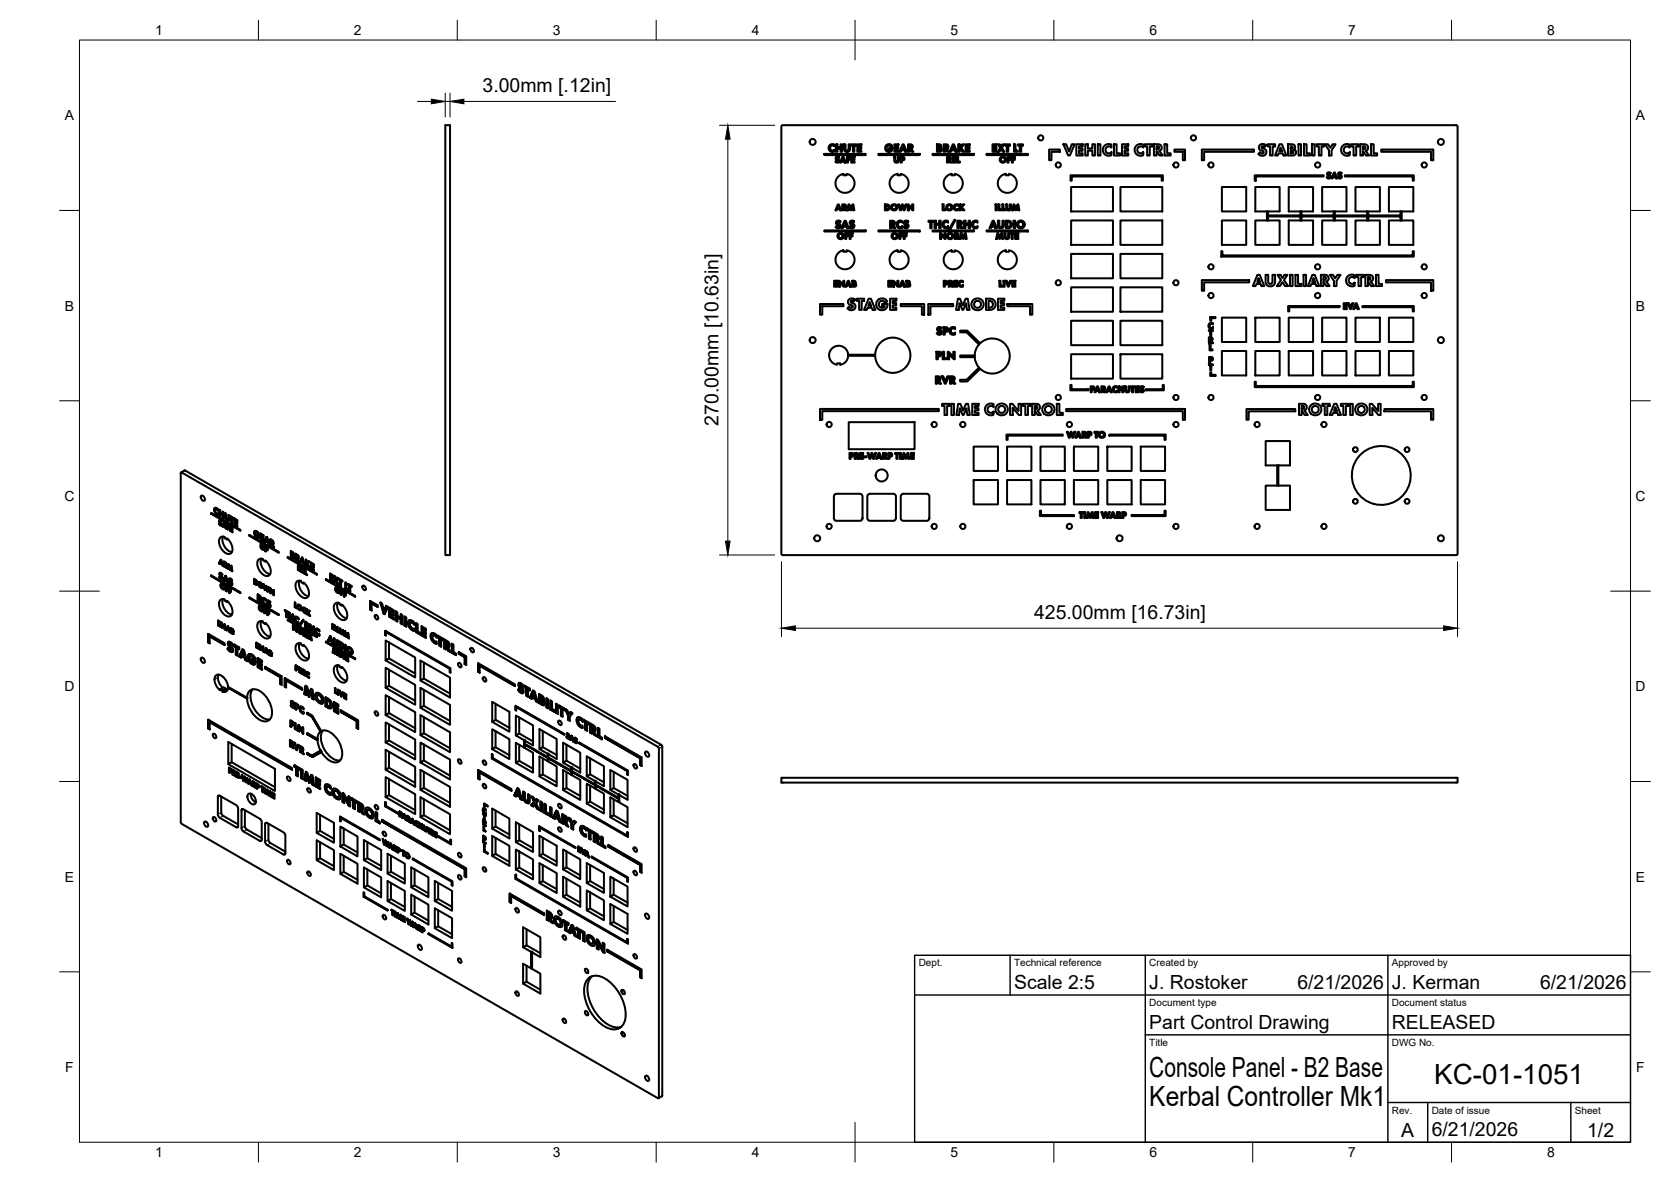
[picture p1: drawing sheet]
<svg xmlns="http://www.w3.org/2000/svg" width="420mm" height="297mm" viewBox="0 0 420 297" stroke-linecap="round" stroke-linejoin="round" font-family="sans-serif">
<defs><g id="words">
<g font-size="7">
<text x="289" y="270.6">Console Panel - B2 Base</text>
<text x="360.6" y="272.3">KC-01-1051</text>
<text x="289" y="278.1">Kerbal Controller Mk1</text>
</g>
<g font-size="4.9">
<text x="121.3" y="23.1">3.00mm [.12in]</text>
<text x="180.6" y="107" transform="rotate(-90 180.6 107)">270.00mm [10.63in]</text>
<text x="260" y="155.5">425.00mm [16.73in]</text>
<text x="255" y="248.5">Scale 2:5</text>
<text x="289" y="248.5">J. Rostoker</text>
<text x="326.2" y="248.5">6/21/2026</text>
<text x="350" y="248.5">J. Kerman</text>
<text x="387.2" y="248.5">6/21/2026</text>
<text x="289" y="258.6">Part Control Drawing</text>
<text x="350" y="258.6">RELEASED</text>
<text x="352.3" y="285.7">A</text>
<text x="360" y="285.5">6/21/2026</text>
<text x="399.1" y="285.7">1/2</text>
</g>
<g font-size="3.5">
<text x="39" y="8.8">1</text>
<text x="89" y="8.8">2</text>
<text x="139" y="8.8">3</text>
<text x="189" y="8.8">4</text>
<text x="239" y="8.8">5</text>
<text x="289" y="8.8">6</text>
<text x="339" y="8.8">7</text>
<text x="389" y="8.8">8</text>
<text x="16.3" y="30.2">A</text>
<text x="411.3" y="30.2">A</text>
<text x="16.3" y="78">B</text>
<text x="411.3" y="78">B</text>
<text x="16.2" y="125.9">C</text>
<text x="411.2" y="125.9">C</text>
<text x="16.2" y="173.7">D</text>
<text x="411.2" y="173.7">D</text>
<text x="16.3" y="221.6">E</text>
<text x="411.3" y="221.6">E</text>
<text x="16.4" y="269.4">F</text>
<text x="411.4" y="269.4">F</text>
<text x="39" y="290.8">1</text>
<text x="89" y="290.8">2</text>
<text x="139" y="290.8">3</text>
<text x="189" y="290.8">4</text>
<text x="239" y="290.8">5</text>
<text x="289" y="290.8">6</text>
<text x="339" y="290.8">7</text>
<text x="389" y="290.8">8</text>
</g>
<g font-size="2.5">
<text x="231" y="242.9">Dept.</text>
<text x="255" y="242.9">Technical reference</text>
<text x="289" y="242.9">Created by</text>
<text x="350" y="242.9">Approved by</text>
<text x="289" y="252.8">Document type</text>
<text x="350" y="252.8">Document status</text>
<text x="289" y="262.9">Title</text>
<text x="350" y="262.9">DWG No.</text>
<text x="350" y="279.9">Rev.</text>
<text x="360" y="279.9">Date of issue</text>
<text x="396" y="279.9">Sheet</text>
</g>
</g></defs>
<!-- layer: Visible -->
<g fill="none" stroke="#000" stroke-width=".51">
<path d="M112 31.5h1.2v108h-1.2zM196.5 31.6l.3-.1h169.5l.2 .3-.1 107.5-.2 .2-169.6-.1-.1-.2zM207.3 38.7h10.4v.3h-10.4zM208.7 36.4l.4-.2 .7 .1v.5l-.7-.2-.4 .6 .1 .3 .3 .3 .3 .1 .4-.3v.5h-.8l-.5-.3-.2-.7zM210.1 39.5l.4-.2 .5 .2-.1 .2h-.5l.7 .5v.4l-.3 .3h-.5l-.3-.3 .2-.2 .3 .2 .3-.2-.6-.4zM210.2 36.3h.4v.7h.7v-.7h.4v1.8h-.4v-.8h-.7v.8h-.4zM211.8 39.4h.3l.6 1.5h-.3l-.1-.4h-.7l-.1 .4h-.3zM212 39.8l.2 .5h-.5zM212.2 36.3h.4v1.3l.3 .3 .5-.3v-1.3h.3v1.3l-.2 .4-.6 .2-.5-.2zM212.9 39.4h.8v.2h-.5v.3h.5v.3h-.5v.7h-.3zM214 36.3h1.2v.3h-.4v1.5h-.3v-1.5h-.5zM214 39.4h.9v.2h-.6v.3h.6v.3h-.6v.4h.6v.3h-.9z"/>
<path d="M215.6 36.3h1v.3h-.7v.4h.7v.3h-.7v.5h.7v.3h-1zM220.9 38.7h10.4v.3h-10.4zM222.9 36.5l.8-.3 .6 .3 .1 .2-.4 .1-.3-.2h-.5l-.3 .6 .2 .5 .5 .2 .5-.4h-.5v-.4h.9l-.3 .9-.8 .2-.7-.4-.1-.8zM224.8 39.4h.3v.9l.3 .3 .3-.2 .1-1h.3l-.1 1-.2 .4-.5 .1-.4-.3zM224.9 36.3h1v.3h-.7v.4h.7v.3h-.7v.5h.7v.3h-1zM226.4 39.4h.8l.2 .3-.1 .5-.6 .1v.6h-.3zM226.7 39.6l.4 .1v.3l-.4 .1zM226.9 36.3h.3l.8 1.8h-.4l-.1-.4h-.8l-.2 .4h-.4zM227.1 36.8l.3 .7h-.6zM228.7 36.6h.4l.1 .3-.2 .2h-.3zM229.1 37.3l.4-.3-.1-.5-.3-.2h-.8v1.8h.4v-.7l.5 .7h.5l-.6-.8M234.5 38.7h10.4v.3h-10.4z"/>
<path d="M235.6 36.3h.6l.4 .2 .1 .4-.2 .2 .4 .4-.3 .5-1 .1zM236 37.3l.4 .1 .1 .3-.5 .2zM236 36.6h.3l-.1 .4h-.2zM237.3 36.3h.8l.3 .2v.6l-.3 .2 .5 .8h-.4l-.5-.7-.1 .7h-.3zM237.6 36.6l.5 .1-.1 .4h-.4zM238.1 39.4l.9 .1 .1 .4-.4 .3 .5 .7h-.4l-.4-.7v.7h-.3zM238.4 39.6l.3 .1v.3h-.3zM239.5 39.4h.8v.2h-.5v.3h.5v.3h-.5v.4h.5v.3h-.8zM239.6 36.3h.3l.7 1.8h-.4l-.1-.4h-.8l-.2 .4h-.3zM239.7 36.8l.3 .7h-.6zM240.6 39.4h.3v1.2h.5v.3h-.8zM240.9 36.3h.4v.7l.7-.7h.4l-.7 .8 .8 1h-.5l-.7-.8v.8h-.4z"/>
<path d="M242.8 36.3h1v.3h-.6v.4h.6v.3h-.6v.5h.6v.3h-1zM248.1 38.7h10.4v.3h-10.4zM249.6 36.3h1v.3h-.7v.4h.7v.3h-.7v.5h.7v.3h-1zM251 36.3h.4l.3 .5 .4-.5h.4l-.6 .9 .7 .9h-.5l-.4-.6-.4 .6h-.5l.7-.9zM252.7 36.3h1.2v.3h-.4v1.5h-.4v-1.5h-.4zM253.3 39.4h.8v.2h-.5v.3h.5v.3h-.5v.7h-.3zM254.4 39.4h.8v.2h-.5v.3h.5v.3h-.5v.7h-.3zM255 36.3h.3v1.5h.6v.3h-.9zM256 36.3h1.2v.3h-.4v1.5h-.4v-1.5h-.4zM263.8 37.6h2.7v.5h-2.1v2.2h-.6zM267.4 36.2h.7l.7 1.9 .7-1.9h.7l-1.2 2.9h-.4zM270.6 36.2h1.6v.6h-.9v.5h.9v.6h-.9v.6h.9v.6h-1.6z"/>
<path d="M272.9 36.2h.6v1.1h1.2v-1.1h.6v2.9h-.6v-1.2h-1.2v1.2h-.6zM276 36.2h.7v2.9h-.7zM277.6 36.7l1-.5 .9 .2v.7l-.5-.3h-.5l-.3 .3-.2 .5 .1 .5 .3 .3 .6 .1 .5-.3v.8l-1.1 .1-.8-.6-.3-1zM280.1 36.2h.7v2.3h.8v.6h-1.5zM282.1 36.2h1.6v.6h-1v.5h1v.6h-1v.6h1v.6h-1.6zM285.6 36.7l1-.5 .9 .2v.7l-.5-.3h-.5l-.4 .4-.1 .4 .1 .5 .3 .3 .6 .1 .5-.3v.8l-1.1 .1-.8-.6-.3-.8zM287.8 36.2h1.9v.6h-.6v2.3h-.7v-2.3h-.6zM290.2 36.2l1.2 .1 .5 .2 .2 .9-.6 .5 .9 1.2h-.8l-.8-1.1v1.1h-.6zM290.8 36.8l.6 .1-.1 .6h-.5zM292.8 36.2h.7v2.3h.8v.6h-1.5zM295.3 37.6h2.7v2.7h-.6v-2.2h-2.1zM302.2 37.6h13.1v.5h-12.5v2.2h-.6z"/>
<path d="M316.8 36.5l.7-.3 .8 .3-.3 .4-.4-.2-.4 .3 .1 .2 1.1 .6v.6l-.4 .6-.9 .1-.7-.4 .3-.4 .6 .3 .5-.3-.2-.3-1-.5-.1-.6zM318.7 36.2h1.9v.6h-.6v2.3h-.7v-2.3h-.6zM321.7 36.2h.6l1.1 2.9h-.7l-.2-.5h-1l-.2 .5h-.7zM322 37.1l.4 .9h-.7zM323.8 36.2l1.3 .1 .4 .3 .1 .6-.3 .4 .4 .2 .2 .6-.4 .6-1.7 .1zM324.5 37.9l.6 .1v.5l-.6 .1zM324.5 36.8l.5 .1-.1 .5h-.4zM326.5 36.2h.6v2.9h-.6zM327.9 36.2h.6v2.3h.9v.6h-1.5zM329.9 36.2h.6v2.9h-.6zM331 36.2h1.9v.6h-.6v2.3h-.7v-2.3h-.6zM333.2 36.2h.7l.6 .9 .6-.9h.7l-1 1.6v1.3h-.6v-1.3z"/>
<path d="M337.6 36.7l.9-.5 .9 .2v.7l-.5-.3h-.5l-.3 .3-.2 .4v.5l.4 .4 .6 .1 .5-.3v.8l-1.1 .1-.8-.6-.3-1zM339.7 36.2h1.9v.6h-.6v2.3h-.7v-2.3h-.6zM342.1 36.2l1.2 .1 .5 .2 .2 .8-.2 .4-.4 .2 .9 1.2h-.8l-.8-1.1v1.1h-.6zM342.7 36.8l.6 .2-.1 .4-.5 .1zM344.7 36.2h.7v2.3h.9v.6h-1.6zM347.3 37.6h13.1v2.7h-.6v-2.2h-12.5zM207.3 57.9h10.4v.3h-10.4zM210.3 55.6l.6-.2 .4 .3-.2 .2-.2-.2-.3 .2 .8 .7-.1 .5-.3 .3-.5-.1-.4-.3 .2-.2 .3 .3 .4-.2-.1-.3-.6-.3zM210.7 51.4h.2l.6 1.5h-.3l-.1-.4h-.6l-.1 .4h-.4zM210.8 51.8l.2 .5h-.4zM210.8 44.3l1.3-.6v.4h.8v-.4l1.3 .7 .5 .7 .2 1-.2 .8-.6 1-1 .5-.8 .1-1.1-.4-.5-.5-.5-.8-.1-1 .1-.7zM211.8 51.4l.8 .1 .1 .4-.3 .3 .5 .7h-.4l-.4-.7v.7h-.3z"/>
<path d="M212.1 51.6l.3 .1-.1 .3-.2 .1zM212.4 55.5h.2l.8 1.8h-.4l-.1-.4h-.8l-.2 .4h-.4zM212.5 56l.3 .6h-.6zM212.5 58.6h.8v.2h-.5v.3h.5v.3h-.5v.7h-.3zM213.3 51.4h.3l.3 .9 .5-.9h.2l.2 1.5h-.3l-.1-1-.4 1-.5-1-.2 1h-.3zM213.6 58.6h.8v.2h-.5v.3h.5v.3h-.5v.7h-.3zM213.8 55.6l.6-.2 .4 .3-.2 .2-.4-.2-.2 .2 .8 .7v.4l-.4 .4-.5-.1-.3-.2 .2-.3 .3 .3 .4-.2-.1-.3-.7-.4zM220.9 57.9h10.4v.3h-10.4zM222.5 51.4h.7l.4 .2 .2 .6-.3 .5-1 .2zM222.8 51.6l.6 .2v.4l-.2 .4h-.4zM223.8 55.5h.8l.3 .2 .1 .5-.4 .4 .6 .7h-.5l-.5-.7v.7h-.4zM224.2 55.8l.4 .1-.1 .4h-.3z"/>
<path d="M224.3 44.5l.6-.5 .8-.3v.4h.8v-.4l1.2 .6 .5 .6 .3 .9-.2 1.1-.4 .8-.8 .5-.8 .3-1-.1-.9-.6-.5-.8-.2-.8 .1-.9zM225.6 55.8l.6-.4 .7 .1v.5l-.7-.2-.4 .5 .2 .6 .5 .2 .4-.2v.4l-.7 .1-.5-.3-.3-.5zM225.8 51.4h.3l.3 1 .4-1.1h.2l.3 1.1 .4-1h.3l-.6 1.5h-.2l-.3-1-.4 1h-.2zM226.1 58.6h.8v.2h-.5v.3h.5v.3h-.5v.7h-.3zM227.2 58.6h.8v.2h-.5v.3h.5v.3h-.5v.7h-.3zM227.4 55.6l.6-.2 .4 .3-.2 .2-.4-.2-.2 .2 .9 .7-.1 .5-.3 .2h-.6l-.3-.2 .2-.3 .3 .3 .4-.2-.1-.3-.7-.4zM228.2 51.4h.2l.9 1v-1h.3v1.5h-.2l-.9-1.1v1.1h-.3zM233.5 55.5h1.2v.3h-.4v1.5h-.4v-1.5h-.4zM234.5 57.9h4.1l-.1-.1 1.5-2.6 .2 .1-1.4 2.6h6.1v.3h-10.4zM235 55.5h.4v.7h.7v-.7h.4v1.8h-.4v-.8h-.7v.8h-.4zM236.3 58.6h.3l.9 .9v-.9h.3v1.5h-.2l-1-1v1h-.3zM237 51.4h.3v1.2h.5v.3h-.8z"/>
<path d="M237.1 55.8l.6-.4 .7 .1v.5l-.7-.2-.4 .5 .2 .6 .6 .2 .3-.2v.4l-.7 .1-.5-.3-.3-.5zM237.9 44.5l.6-.6 .8-.2v.4h.8v-.4l1.1 .5 .5 .6 .4 .9-.1 1.1-.4 .7-.7 .7-1 .3-1-.1-.8-.5-.7-.9-.1-.7 .1-1zM240 58.6l.9 .1 .1 .5-.3 .2 .4 .7h-.3l-.4-.6-.1 .6h-.3zM240 51.5l.5-.2 .4 .1v.4l-.4-.2-.4 .4 .1 .5 .5 .1 .2-.1v.3l-.5 .1-.5-.3-.1-.7zM240.3 58.8l.4 .1-.1 .3-.3 .1zM240.7 55.5h.8l.3 .2 .1 .5-.4 .4 .6 .7h-.5l-.5-.7v.7h-.4zM241.1 55.8l.4 .1v.3l-.4 .1zM241.3 51.4h.3v.6l.5-.6h.4l-.7 .7 .7 .8h-.4l-.5-.7v.7h-.3zM241.6 58.6h.2l.4 .9 .4-.9h.2l.3 1.5h-.3l-.1-1-.4 1-.5-1-.2 1h-.3zM242.4 55.5h.4v.7h.7v-.7h.4v1.8h-.4v-.8h-.7v.8h-.4zM244.6 55.7l.6-.3 .6 .1v.5l-.7-.2-.4 .5 .2 .6 .6 .2 .3-.2v.4l-.8 .1-.5-.5-.2-.6zM248.1 57.9h10.4v.3h-10.4z"/>
<path d="M249.6 55.5h.3l.8 1.8h-.4l-.2-.4h-.8l-.1 .4h-.4zM249.7 56l.3 .6h-.5zM250.3 51.4h.3v1.5h-.3zM250.8 58.6h.2l.4 .9 .4-.9h.2l.2 1.5h-.3l-.1-1-.4 1-.5-1-.1 1h-.3zM250.9 55.5h.4v1.3l.2 .3 .5-.2 .1-1.4h.3v1.3l-.2 .4-.7 .2-.5-.3zM251 51.4h.3v1.2h.5v.3h-.8zM251.6 44.3l1.3-.6v.4h.8v-.4l1.3 .7 .6 .9 .1 1-.3 .9-.5 .7-.9 .5-.9 .1-1-.4-.6-.5-.5-.7-.1-1.1 .3-.9zM252 51.4h.3v1.2h.5v.3h-.8zM252.6 58.6h.3v.9l.2 .3 .4-.2v-1h.3v1.1l-.3 .3-.5 .1-.3-.2zM252.9 55.5h.9l.5 .3 .2 .7-.4 .7-1.2 .1zM253 51.4h.3v1l.2 .2 .4-.2v-1h.3v1l-.2 .4-.4 .1-.5-.2zM253.3 55.8h.5l.2 .3v.6l-.3 .3h-.4z"/>
<path d="M254 58.6h1v.2h-.3v1.3h-.3v-1.3h-.4zM254.8 51.4h.2l.4 .9 .4-.9h.3l.2 1.5h-.3l-.1-1-.4 1-.5-1-.2 1h-.3zM254.9 55.5h.3v1.8h-.3zM255.2 58.6h.9v.2h-.6v.3h.6v.3h-.6v.4h.6v.3h-.9zM269.2 44.1h23.2v1.3h-.3v-1h-22.6v1h-.3zM269.3 55.4h10.5v6.1h-10.5zM269.3 47h10.5v6.1h-10.5zM281.7 55.4h10.5v6.1h-10.5zM281.7 47h10.5v6.1h-10.5zM307.2 55.4h6.2v6.1h-6.2zM307.2 47h6.2v6.1h-6.2zM315.5 44.1h17.3v.3h-17v1h-.3z"/>
<path d="M315.6 47h6.2v6.1h-6.2zM318.6 55.4h-3v6.1h6.2v-6.1h-3M318.6 53.1v2.3M318.6 55.4h.2M318.8 53.1v1h8.2v-1M318.8 55.4v-1h8.2v1M324 47h6.2v6.1h-6.2zM324 55.4h6.2v6.1h-6.2zM327.2 53.1v1h8.1v-1M327.2 55.4v-1h8.1v1M332.4 47h6.2v6.1h-6.2zM333.7 43.5l.4-.2 .5 .2-.2 .2-.2-.2-.2 .2 .6 .6-.1 .4-.2 .2-.5-.1-.2-.2 .2-.2 .2 .2 .3-.1-.6-.6z"/>
<path d="M335.3 55.4h-2.9v6.1h6.2v-6.1h-3M335.3 55.4h.3M335.4 43.3h.2l.7 1.5h-.4l-.1-.3h-.6l-.1 .3h-.3zM335.5 43.7l.2 .6h-.4zM335.6 53.1v1h8.1v-1M335.6 55.4v-1h8.1v1M336.5 43.5l.4-.2 .4 .2-.1 .2h-.5l.7 .6-.3 .6-.5-.1-.2-.2 .1-.2 .4 .2 .2-.2-.7-.5zM338.2 44.1h17.3v1.3h-.3v-1h-17zM343.7 53.1h.3v1h8.1v-1M343.7 55.4h-2.9v6.1h6.2v-6.1h-3M343.7 53.1h-2.9v-6.1h6.2v6.1h-3M343.7 55.4h.3"/>
<path d="M344 55.4v-1h8.1v1M349.2 47h6.2v6.1h-6.2zM352.1 55.4h-2.9v6.1h6.2v-6.1h-3M352.1 55.4h.3M352.4 53.1v2.3M206.2 76.4h5.9v.5h-5.3v2.2h-.6zM209.7 70.6h.9v.2h-.6v.3h.5v.3h-.5v.4h.6v.3h-.9zM210.6 63.7l.7-.5 .8-.3v.4h.8v-.4l1 .5 .6 .6 .3 .8v1l-.4 .9-.5 .5-1 .4-1.3-.1-.6-.4-.7-.8-.2-.8v-.8zM210.9 70.6h.2l.9 1v-1h.3v1.5h-.2l-.9-1v1h-.3zM213.2 70.6h.2l.7 1.5h-.4l-.1-.4h-.6l-.1 .4h-.4zM213.3 71l.2 .5h-.4zM213.4 75.3l.6-.3 1 .3-.3 .5-.4-.2-.4 .1 .1 .3 .9 .4 .2 .4-.2 .7-.4 .4h-.8l-.6-.4 .3-.4 .5 .3 .4-.1 .1-.2-.1-.3-1-.6z"/>
<path d="M214.3 70.6l.8 .1-.1 .6 .3 .2-.1 .5-.9 .1zM214.6 71.4l.4 .1-.1 .3h-.3zM214.6 70.8l.3 .1-.1 .2-.2 .1zM215.4 75.1h1.9v.5h-.6v2.3h-.7v-2.3h-.6zM218.4 75.1h.6l1.1 2.8h-.7l-.2-.5h-1.1l-.2 .5h-.6zM218.7 75.9l.3 1h-.7zM220.7 75.4l.6-.4h.7l.9 .4 .2 .3-.6 .3-.6-.4-.5 .1-.4 .7 .1 .6 .5 .4 .5-.1 .4-.4h-.7v-.5h1.4l-.2 .8-.3 .4-.5 .3h-.8l-.8-.4-.3-1zM223.3 70.6h.9v.2h-.6v.3h.5v.3h-.5v.4h.6v.3h-.9zM223.8 75.1h1.6v.5h-.9v.6h.8v.5h-.8v.6h.9v.6h-1.6zM224.4 63.6l1.3-.7v.4h.8v-.4l.7 .2 .6 .5 .6 .9 .1 1-.2 .7-.7 .9-.8 .4-1 .2-.8-.3-.8-.6-.4-.7-.1-.9 .2-.9zM224.5 70.6h.2l.9 1v-1h.3v1.5h-.2l-.9-1v1h-.3zM226.5 76.4h5.9v2.7h-.6v-2.2h-5.3z"/>
<path d="M226.8 70.6h.2l.6 1.5h-.3l-.1-.4h-.6l-.1 .4h-.4zM226.9 71l.2 .5h-.4zM227.9 70.6l.8 .1 .1 .3-.2 .3 .3 .2-.2 .5-.8 .1zM228.2 71.4h.3l.1 .3-.4 .1zM228.2 70.8l.3 .1v.2l-.3 .1zM233.4 76.4h6.3v.5h-5.7v2.2h-.6zM237.6 70.8l.3 .1v.3l-.3 .1zM237.9 63.6l.6-.4 .8-.3v.4h.8v-.4l1.3 .6 .5 .7 .2 1-.2 1-.5 .7-.8 .6-.9 .2-.9-.2-.6-.4-.7-.8-.2-.8 .1-1.1zM238.1 71.4l.2-.5-.3-.3h-.7v1.5h.3v-.6h.2M238.2 71.4l-.4 .1M238.8 70.8l.4 .1-.1 .3-.3 .1zM239.3 71.4l.2-.3-.1-.4-.9-.1v1.5h.3v-.6l.5 .6h.3l-.4-.7h.1"/>
<path d="M239.9 70.6h.8v.2h-.5v.3h.5v.3h-.5v.4h.5v.3h-.8zM240.9 75.1h.5l.7 1.7 .7-1.7h.5l.5 2.8h-.7l-.2-1.7-.7 1.7h-.2l-.7-1.7-.3 1.7h-.6zM241.1 70.9l.5-.4 .5 .1v.4l-.4-.2-.4 .4 .2 .6h.4l.2-.1v.3l-.5 .1-.4-.3-.2-.4zM247.9 75.1h1.4l.8 .5 .2 .5v.7l-.5 .8-.7 .3h-1.2zM248.6 75.6l.7 .1 .3 .5v.7l-.5 .4h-.5zM250.9 75.1h1.6v.5h-.9v.6h.9v.5h-.9v.6h.9v.6h-1.6zM251.3 70.6h.3v1.2h.4v.3h-.7zM251.4 63.7l.6-.5 .9-.3v.4h.8v-.4l1 .5 .6 .6 .4 .8-.1 .9-.4 1-.5 .5-1 .4-1.2-.1-.7-.4-.7-.8-.2-.7 .1-1zM252.3 70.6h.3v1.5h-.3zM252.8 70.6h.4l.4 1 .4-1h.3l-.7 1.5h-.2zM253.3 76.4h6.3v2.7h-.6v-2.2h-5.7zM254.5 70.6h.8v.2h-.5v.3h.5v.3h-.5v.4h.5v.3h-.8z"/>
<path d="M269.3 63.8h10.5v6.1h-10.5zM269.3 72.2h10.5v6.1h-10.5zM281.7 72.2h10.5v6.1h-10.5zM281.7 63.8h10.5v6.1h-10.5zM302.2 70.4h11.9v.6h-11.3v2.1h-.6zM304.3 79.7h1.3v.3h-1v.6h-.3zM307.1 63.1h.3v1.1h47.8v-1.1h.3v1.4h-48.4zM307.2 79.8h6.2v6.1h-6.2zM315.6 79.8h6.2v6.1h-6.2zM316.2 69.1h.6l1.1 2.8h-.7l-.2-.5h-1.1l-.2 .5h-.7zM316.5 69.9l.3 1h-.7zM318.2 69.1h.7v1.8l.4 .4h.4l.2-.3 .1-1.9h.6v2l-.5 .7-1 .1-.7-.4-.2-.5z"/>
<path d="M321.2 69.1h.8l.5 .8 .4-.8h.8l-.9 1.3 1.1 1.5h-.8l-.6-1-.7 1h-.7l1-1.5zM323.9 76.9h12.9v.3h-12.6v1.1h-.3zM324 79.8h6.2v6.1h-6.2zM324.4 69.1h.6v2.8h-.6zM325.7 69.1h.7v2.2h.9v.6h-1.6zM327.8 69.1h.6v2.8h-.6zM330 69.1h.6l1.1 2.8h-.7l-.2-.5h-1.1l-.2 .5h-.7zM330.3 69.9l.3 1h-.7zM332.1 69.1h1.3l.5 .3 .2 .8-.6 .5 .8 1.2h-.8l-.7-1.1v1.1h-.7zM332.4 79.8h6.2v6.1h-6.2zM332.8 69.6l.6 .2-.2 .5h-.4zM334.4 69.1h.8l.5 .8 .6-.8h.8l-1 1.5v1.3h-.7v-1.3z"/>
<path d="M337.8 76.2h.9v.2h-.6v.4h.5v.2h-.5v.4h.6v.3h-.9zM338.8 76.2h.4l.4 1 .4-1h.3l-.6 1.5h-.2zM338.9 69.4l.8-.4 .9 .2v.7l-.4-.3h-.5l-.4 .3-.2 .5 .2 .6 .3 .3h.5l.5-.3v.8l-1 .1-.9-.6-.2-1zM340.8 79.8h6.2v6.1h-6.2zM340.9 76.2h.2l.6 1.5h-.3l-.1-.3h-.6l-.2 .3h-.3zM341 76.6l.2 .5h-.4zM341 69.1h1.9v.5h-.7v2.3h-.6v-2.3h-.6zM342.6 76.9h12.9v1.4h-.3v-1.1h-12.6zM343.3 69.1h1.2l.6 .2 .1 .9-.6 .5 .9 1.2h-.8l-.7-1.1v1.1h-.7zM344 69.6l.5 .1v.5l-.5 .1zM346 69.1h.6v2.2h.9v.6h-1.5zM348.5 70.4h11.9v2.7h-.6v-2.1h-11.3z"/>
<path d="M349.2 79.8h6.2v6.1h-6.2zM213.3 89.1v.3M213.3 89.1l-.2-.8-.5-.7-.8-.5-.7-.2-.9 .1-.8 .4-.7 .8-.2 .9 .1 1 .5 .8 .6 .5 .8 .3v-.4h.8v.4l1-.5 .7-.7 .3-1.1M213.3 89.1h6.7M213.3 89.4h6.7M235.4 88.4h.9l.4 .5-.2 .5-.7 .2v.7h-.4zM235.6 94.9l.5 .1-.1 .4h-.4zM235.8 82.3l.5-.1 .4 .2-.1 .2-.5-.1-.1 .2 .8 .7-.1 .5-.2 .2h-.6l-.4-.3 .3-.2 .3 .2 .3-.2v-.2l-.8-.5zM235.8 88.7l.5 .1-.1 .4-.4 .1zM236.1 95.7l.4-.3-.1-.6-.3-.2h-.8v1.8h.3v-.7l.6 .7h.5l-.6-.7M236.8 94.6h.4l.5 1.2 .5-1.2h.4l-.8 1.8h-.2zM237 88.4h.4v1.6h.6v.3h-1z"/>
<path d="M237.2 82.2h.8l.4 .5-.1 .6-.7 .1v.7h-.4zM237.6 82.5l.4 .1v.4l-.4 .1zM238.3 88.4h.2l1.2 1.2v-1.2h.4v1.9h-.3l-1.1-1.3v1.3h-.4zM238.9 94.6h.7l.4 .2v.6l-.4 .3 .6 .7h-.4l-.5-.7-.1 .7h-.3zM238.9 82.5l.5-.3 .8 .1v.4l-.6-.2-.5 .5 .3 .7 .4 .1 .4-.2v.4l-.6 .1-.6-.3-.3-.5zM239.2 94.9l.5 .1-.1 .4h-.4zM245.1 89.3h-3.7v.5h3.7M245.1 89.3v.4M245.1 89.7l.3 1.5 .8 1.2M246.1 92.4l-3.1 3h-1.6v.5h1.8l3.2-3.2M246.2 86.6a4.4 4.4 0 0 1 6.3-.3 4.4 4.4 0 0 1 0 6.4 4.4 4.4 0 0 1-6.3-.3M246.2 86.6l-.8 1.2-.3 1.5"/>
<path d="M246.4 86.3l-3.2-3.2h-1.8v.4h1.6l3.1 3.1M269.1 96.7h.3v1.1h4.3v.3h-4.6zM269.3 80.6h10.5v6.1h-10.5zM269.3 89h10.5v6.2h-10.5zM274.2 97.1h.7l.3 .4-.1 .4-.6 .1v.6h-.3zM274.5 97.3l.4 .1-.1 .3-.3 .1zM275.8 97.1h.3l.6 1.5h-.3l-.2-.3h-.6l-.1 .3h-.3zM275.9 97.5l.3 .5h-.5zM276.9 97.1l.9 .1 .1 .5-.3 .2 .4 .7h-.4l-.4-.6v.6h-.3zM277.2 97.3l.4 .1-.1 .3-.3 .1zM278.8 97.1h.2l.6 1.5h-.3l-.1-.3h-.6l-.2 .3h-.3zM278.9 97.5l.2 .5h-.4z"/>
<path d="M280 97.2l.4-.2 .5 .1v.4l-.5-.2-.4 .4 .2 .5 .4 .1 .3-.1v.3l-.6 .1-.4-.3-.2-.7zM281.2 97.1h.3v.5h.7v-.5h.2v1.5h-.2v-.7h-.7v.7h-.3zM281.7 80.6h10.5v6.1h-10.5zM281.7 89h10.5v6.2h-10.5zM282.9 97.1h.2v1l.3 .2 .4-.2v-1h.3v1l-.3 .4-.5 .1-.4-.2zM284.3 97.1h1v.2h-.4v1.3h-.3v-1.3h-.3zM285.5 97.1h.8v.2h-.5v.4h.5v.2h-.5v.4h.5v.3h-.8zM286.7 97.2l.4-.2 .5 .2-.2 .2-.1-.1-.3 .1 .6 .6-.3 .6h-.4l-.3-.3 .2-.2 .2 .2 .3-.1-.6-.5zM288.1 97.8h4.3v-1.1h.2v1.4h-4.5zM304 91.5h.9v.3h-.3v1.2h-.3v-1.2h-.3zM304 82.9h.9v.3h-.3v1.2h-.3v-1.2h-.3zM304 84.8l.8 .1 .1 .5-.3 .2 .5 .7h-.4l-.4-.7-.1 .7h-.2z"/>
<path d="M304 89.7l.8 .1 .2 .3-.1 .4-.6 .2v.5h-.3zM304.1 81.3l.5-.2 .4 .1v.3l-.6-.1-.3 .4 .3 .6 .6-.2v.4l-.6 .1-.4-.4-.2-.5zM304.1 86.6h.3v1.2h.5v.3h-.8zM304.2 85l.4 .1-.1 .3h-.3zM304.3 90l.4 .1-.1 .2-.3 .1zM304.3 93.5h.3v.7h1v.3h-1.3zM307.2 88.2h6.2v6.1h-6.2zM315.5 95.9h.3v1.1h39.4v-1.1h.3v1.4h-40zM315.6 88.2h6.2v6.1h-6.2zM324 88.2h6.2v6.1h-6.2zM332.4 88.2h6.2v6.1h-6.2zM340.8 88.2h6.2v6.1h-6.2z"/>
<path d="M349.2 88.2h6.2v6.1h-6.2zM45.5 118.8l120 69 .2 .3-.1 87.9h-.2l-119.8-69-.2-.4zM45.5 118.7l1.1-.4 119.7 68.9 .2 .4v87.8l-.9 .6M206.2 102.8h29.9v.5h-29.3v2.2h-.6zM213.4 106.1h16.6v6.8h-16.6zM213.6 113.8h.7l.3 .4-.1 .4-.6 .2v.5h-.3zM213.9 114.1l.4 .1-.1 .3h-.3zM214.9 113.8l.8 .2 .1 .4-.3 .3 .5 .6h-.4l-.4-.6v.6h-.3zM215.2 114.1l.3 .1-.1 .3h-.2zM216.2 113.8h.8v.3h-.5v.3h.5v.3h-.5v.4h.5v.2h-.8zM217.3 114.7h.6v.2h-.6zM218.1 113.8h.3l.3 1 .4-1h.2l.3 1 .4-1h.3l-.6 1.5h-.2l-.3-.9-.4 .9h-.2z"/>
<path d="M220.9 113.8h.2l.7 1.5h-.3l-.2-.3h-.6l-.1 .3h-.3zM221 114.2l.2 .6h-.4zM222.3 114.1l.4 .1-.1 .3h-.3zM222.8 114.6l-.2 .1 .5 .6h-.4l-.4-.6v.6h-.3v-1.5l.9 .2 .1 .4-.2 .2M223.4 113.8h.7l.2 .4-.1 .4-.6 .2v.5h-.2zM223.6 114.1l.4 .1v.3h-.4zM225 113.8h1v.3h-.3v1.2h-.3v-1.2h-.4zM226.3 113.8h.2v1.5h-.2zM227.2 113.8h.2l.4 1 .4-1h.2l.2 1.5h-.3l-.1-.9-.4 .9-.5-.9-.1 .9h-.3zM229 113.8h.8v.3h-.5v.3h.5v.3h-.5v.4h.5v.2h-.8zM236.9 101.5h1.9v.5h-.7v2.3h-.6v-2.3h-.6zM239.2 101.5h.7v2.8h-.7z"/>
<path d="M240.9 101.5h.6l.7 1.7 .7-1.7h.5l.5 2.8h-.7l-.2-1.7-.7 1.7h-.2l-.8-1.7-.2 1.7h-.6zM244.5 101.5h1.6v.5h-1v.6h.9v.5h-.9v.6h1v.6h-1.6zM244.8 112.2h6.1v6.1h-6.1zM248.1 101.9l.8-.5 .9 .2v.7l-.4-.2h-.6l-.5 .7 .1 .5 .4 .4h.5l.5-.3v.8l-1 .1-.8-.5-.4-1zM253.1 109.2h14.1v.3h-13.8v1h-.3zM253.2 112.2h6.1v6.1h-6.1zM254 101.5h.6l1.5 1.8v-1.8h.7v2.8h-.6l-1.6-1.8v1.8h-.6zM257.2 101.5h1.9v.5h-.6v2.3h-.7v-2.3h-.6zM259.5 101.5h1.2l.6 .3 .2 .8-.6 .5 .8 1.2h-.8l-.7-1.1v1.1h-.7zM260.2 102l.6 .2-.2 .5-.4 .1zM261.6 112.2h6.1v6.1h-6.1zM265.7 101.5h.7v2.2h.9v.6h-1.6z"/>
<path d="M268.1 102.8h29.9v2.7h-.6v-2.2h-29.3zM268.2 108.5h.3l.4 1 .3-1h.2l.3 1 .4-1h.3l-.5 1.5h-.3l-.3-.9-.3 .9h-.2zM270 112.2h6.1v6.1h-6.1zM271 108.5h.3l.6 1.5h-.3l-.2-.3h-.6l-.1 .3h-.3zM271.1 108.9l.3 .6h-.5zM272.1 108.5l.9 .2 .1 .4-.3 .3 .4 .6h-.3l-.4-.6-.1 .6h-.3zM272.4 108.7l.4 .2-.1 .3h-.3zM273.8 108.8l.4 .1-.1 .3h-.3zM274.3 109.3l.2-.4-.2-.3-.8-.1v1.5h.3v-.5h.2M274.4 109.3l-.4 .1M275.2 108.5h.9v.3h-.3v1.2h-.3v-1.2h-.3zM278.4 112.2h6.1v6.1h-6.1z"/>
<path d="M278.9 109.2h14.2v1.3h-.3v-1h-13.9zM286.8 112.2h6.1v6.1h-6.1zM313.4 102.8h12.3v.6h-11.7v2.1h-.6zM321.1 117h-2.9v-6.2h6.2v6.2h-3M321.4 117h-.3v5h.3M321.4 117v5M326.6 101.5h1.2l.6 .3 .1 .8-.5 .5 .8 1.2h-.8l-.7-1.1v1.1h-.7zM327.3 102l.6 .2-.1 .5-.5 .1zM332.5 101.5h1.8v.5h-.6v2.3h-.6v-2.3h-.6zM335.5 101.5h.6l1.1 2.8h-.7l-.2-.5h-1.1l-.2 .5h-.7zM335.8 102.3l.3 1h-.7zM337.1 101.5h1.9v.5h-.6v2.3h-.6v-2.3h-.7z"/>
<path d="M339.5 101.5h.6v2.8h-.6zM344.4 101.5h.6l1.5 1.8v-1.8h.7v2.8h-.6l-1.5-1.8v1.8h-.7zM348.1 102.8h12.3v2.7h-.6v-2.1h-11.7zM50.5 124.6a.76 .76 0 0 1 .9 .4 .76 .76 0 0 1-.1 .9l-.7-.5zM53.1 129.1l7.3 4.2M53.1 128.9l7.3 4.2v.3l-7.3-4.3zM53.2 128.9v.2M54 127.7l.4-.1 .4 .4 .1 .3-.6-.4-.2 .5 .3 .6 .5 .1v.3l-.5-.1-.4-.5-.2-.6zM54.1 127.6l-.2 .4 .1 .5 .4 .6 .5 .3M54.2 128l.3-.1 .4 .3M54.9 129.1h-.1M55.1 130.8l.3-.1 .3 .4-.1 .1-.3-.2 .4 .6v.5l-.3-.1-.4-.4 .6 .2-.5-.8z"/>
<path d="M55.1 131.5l.6 .5M55.2 130.7v.3l.4 .6-.1 .2M55.2 128.2v1.4v-1.5l.2 .2v.5l.6 .4M55.2 129.6l.2 .1M55.3 130.9l.4 .2M55.4 129.1l.6 .3-.5-.3-.1 .7-.2-.2M55.9 132.2l.2 .1M56 129.4v.7v-.7M56 128.6v.6v-.6l.2 .1v1.6l-.2-.2M56 130.1l.2 .1M56.1 134.8l-.2 1.1 .6 1.5 .7 .8 1.1 .5M56.2 132.2l.5 .2-.4-.3-.2 .3-.2-.1"/>
<path d="M56.4 131.3l-.5 1 .4-1 .6 1.6-.2-.2M56.4 131.7l.2 .5-.1-.6-.3 .4 .3 .2M56.7 129v1.3l.5 .5h.4h-.5l-.4-.5-.1-1.4 .3 .2v1.3l.3 .2 .2-.1M56.7 132.4v.3l-.1-.3M56.8 132.7l.1 .1M57.2 131.8l-.1 1.2v-1.3l.6 .4v.2l-.4-.2M57.2 132.9l.1 .1M57.3 135.5l-.3 .1-.5-.4-.1-.3h-.7l-.5 .6-.1 .8 .3 1.1 .7 1.1 .8 .6 .8 .1 .6-.4 .1-1.3-.6-1.3-.8-.9v.3M57.5 129.4l-.2 1.1 .1-1.1 .3 .1-.1 1.3M57.6 132.6l-.2-.1-.1 .6-.2-.1M57.7 132.2l-.4-.1 .3 .6-.3-.1M58 129.7l-.1 .2v-.2l.8 .5v.2l-.3-.2"/>
<path d="M58 129.9l.3 .2-.4-.2M58 132.2l-.1 1.2v-1.2l.6 .3v.2l-.4-.2M58 133.4l.5 .3M58.3 130.1l-.1 1.3v-1.3M58.3 131.3l.1 .1M58.4 133.1l-.3-.1v.3l.4 .2v.3l-.6-.4M58.5 132.6l-.4-.1v.3l.3 .2v.2l-.3-.2M58.7 130.3l-.3-.1v1.3l-.2-.1M59 130.3l-.1 1.5v-1.5l.8 .4v.3l-.5-.3M59 131.8l.7 .4M59.7 131.5l-.5-.2v.4l.5 .3v.3l-.8-.5M59.7 130.9l-.5-.2v.3l.5 .3v.3l-.5-.3"/>
<path d="M62.8 134.5l-.1 .1v-.2l7.4 4.3v.2l-7.4-4.3M62.8 134.6l7.3 4.2M64.1 133.4l-.1 .5 .2 .6 .5 .6h.4M64.3 133.7l-.1 .8 .7 .4M64.3 133.7h.3l.3 .2zM64.6 134.5l.4 .2M64.7 134.3l-.1 .2v-.2l.6 .3-.2 .6M64.7 134.5l.4 .2M64.9 133.9l.1 .3-.2-.3M64.9 134.2h.3l-.6-.7-.4-.1-.2 .1-.1 .6 .2 .6 .6 .5h.3M65 134.7l-.1 .2M65 134.2h.2"/>
<path d="M65.6 136.6v1l.4 .4 .3 .1M65.6 134.1l-.1 1.5v-1.5l.8 .4v.3l-.5-.3M65.6 135.6l.7 .3M66.2 137.8h.1M66.2 137.8l-.1 .1M66.2 137l-.1 .9v-.9l.3 .1v.9l-.3 .2-.5-.5-.1-1.1 .2 .1v.9l.4 .3M66.3 135.3l-.5-.2v.4l.5 .3v.2l-.8-.4M66.3 134.7l-.5-.2v.3l.5 .3v.2l-.5-.2M66.5 136.1l.2 .1M66.7 137.3l-.1 1.2v-1.3l.7 .7v.3l-.5-.1M66.7 138.4l.1 .1M66.8 136l.6 .3-.5-.3-.2 .3-.3-.2"/>
<path d="M66.8 137.6l.4 .1zM66.8 137.6v.3l.3 .1M67 134.9l-.6 1.2 .6-1.2 .2 .1 .6 1.9-.3-.2M67.1 137.7v.3M67.1 135.4l.3 .6-.2-.7-.3 .5 .4 .3M67.2 137.7l-.1 .3M67.3 138.2l-.4-.1-.1 .5-.2-.1M67.4 136.3l.1 .4-.1-.4M67.6 136.7l.1 .1M68.1 135.5l-.1 1.5v-1.5l.8 .7v.4l-.3 .1 .4 .9-.3-.2M68.1 137l.1 .1M68.2 135.9l.4 .1-.1 .4"/>
<path d="M68.2 135.9l.3 .3v.2l-.3-.1zM68.2 136.6l.1-.1-.1 .7-.2-.2M68.3 136.5l.3 .9-.3-.8M68.5 136.7h.2M68.7 137.3l.2 .1M73.1 140l.8 .3M73.2 138.5v1.4M73.4 139.5l.4 .2-.1 .3M73.4 139.5l.3 .2v.3M73.4 139.5v.4l.3 .1M73.4 138.8l.3 .3-.1 .2M73.4 138.8l.2 .5-.2-.1z"/>
<path d="M73.7 139.5l.2-.2-.1-.3-.7-.6v1.6M73.9 139.5v.8M74.4 139.2l-.1 1.5v-1.6l.8 .6v.5l-.2 .1M74.5 139.5l.4 .2-.1 .4M74.5 139.5l.3 .2v.4l-.3-.1zM209.8 124.4l.5-.3h5.9l.4 .1 .3 .5v5.6l-.2 .4-.4 .2h-6.1l-.3-.2-.2-.4zM218.2 124.3l.5-.2h5.9l.4 .1 .3 .5v5.6l-.2 .4-.4 .2h-6.1l-.3-.2-.2-.4v-5.6zM226.6 124.3l.5-.2h5.9l.4 .1 .3 .5v5.6l-.2 .4-.4 .2h-6.1l-.3-.2-.2-.4v-5.6zM244.8 120.6h6.1v6.2h-6.1zM253.2 120.6h6.1v6.2h-6.1zM261.5 128.3h.3v1.1h8.2v.3h-8.5zM261.6 120.6h6.1v6.2h-6.1z"/>
<path d="M270 120.6h6.1v6.2h-6.1zM271.4 128.7h1v.2h-.4v1.3h-.3v-1.3h-.3zM272.6 128.7h.3v1.5h-.3zM273.5 128.7h.2l.4 .9 .4-.9h.2l.3 1.5h-.3l-.1-.9-.4 .9-.5-.9-.2 .9h-.3zM275.3 128.7h.8v.2h-.5v.4h.5v.2h-.5v.4h.5v.3h-.8zM276.9 128.7h.3l.4 1 .3-1h.2l.3 1 .4-1h.3l-.5 1.5h-.3l-.3-1-.4 1h-.2zM278.4 120.6h6.1v6.2h-6.1zM279.7 128.7h.3l.6 1.5h-.3l-.2-.3h-.6l-.1 .3h-.3zM279.8 129.1l.2 .5h-.4zM280.8 128.7h.6l.3 .2 .1 .4-.4 .2 .5 .7h-.4l-.4-.6v.6h-.3zM281.1 128.9l.4 .2-.1 .2-.3 .1zM282.5 128.9l.3 .1v.3l-.3 .1z"/>
<path d="M282.7 129.6l.4-.2v-.5l-.2-.2h-.7v1.5h.3v-.6h.1M284.5 129.4h8.3v-1.1h.3v1.4h-8.6zM286.8 120.6h6.1v6.2h-6.1zM321.1 122h-2.9v6.2h6.2v-6.2h-3M52.4 159.3l-.1 2.2v-2.2l4.2 2.4v.4l-3.8-2.1M53.2 144.6l-.1 .2v-.2l7.3 4.2v.3l-7.3-4.3M53.2 144.8l7.2 4.2M54.9 156l-.1 1.2v-1.3l.6 .4v.2l-.4-.2M54.9 157.1l.5 .3M55.1 141.5l.2 .2M55.2 145l.3 .4 .4 .2M55.2 144h.4l.3 .4-.1 .1-.4-.2 .6 .8-.1 .6-.4-.1-.4-.5 .1-.1 .3 .3h.2l-.5-.8z"/>
<path d="M55.3 143.9v.5l.5 .7-.1 .2M55.4 141.5l.5 .2-.5-.2-.1 .2-.3-.1M55.4 156.9l-.4-.2v.4l.4 .2v.2l-.6-.3M55.4 156.4l-.4-.1v.2l.4 .2v.3l-.4-.3M55.5 144.3l.2-.1 .2 .3M55.5 146.8l.3-.1 .4 .3 .3 .6-.1 .5h-.3l-.5-.3zM55.5 140.7l-.5 .9 .5-1 .6 1.6-.2-.1M55.6 141l.2 .5-.2-.5-.2 .4 .3 .1M55.6 146.7l-.1 .5 .1 .4 .5 .4 .3 .1M55.7 147h.3l.2 .3v.6l-.5-.4zM55.7 156.5l-.1 1.2v-1.3l.8 1.3M55.7 147l.2-.1 .4 .3 .1 .5-.2 .2"/>
<path d="M55.7 157.6l.2 .1M55.9 141.7l.1 .3-.2-.2M55.9 156.9l.7 1.2zM55.9 156.9v.9l-.3-.1M56 142l.1 .1M56.1 150.5l-.1 1.3 .5 1.3 .8 .9 1 .4M56.2 145.8l.2 .2M56.3 141.1v1.2v-1.2l.6 .5 .1 .3-.2 .1M56.3 142.3h.2M56.5 141.4l.3 .2-.1 .2M56.5 141.4l.2 .2v.2h-.2zM56.5 141.9v.5l-.2-.1"/>
<path d="M56.5 145.8l.6 .3-.5-.4-.2 .4-.3-.2M56.5 156.9l-.1 .8v-.8l.2 .1v1.2l-.1-.1M56.6 141.9l.2 .7-.3-.6M56.6 158.1h.1M56.7 142l.1 .1M56.7 144.7l-.6 1.2 .6-1.2 .2 .1 .5 1.8-.3-.1M56.8 145.1l.2 .7-.1-.7-.3 .5 .4 .2M56.8 142l.2 .8-.2-.2M56.9 147.3l-.1 1.2v-1.2l.5 .3v.2l-.3-.2M56.9 148.4l.1 .1M56.9 142.6h.1M56.9 158.3l.2 .1"/>
<path d="M57.1 158.2l.5 .2-.4-.2-.2 .2-.2-.1M57.1 146.1v.4l-.1-.4M57.2 146.4l.2 .1M57.3 151.1l-.3 .2-.5-.4v-.2l-.2-.1h-.6l-.5 .5-.1 .9 .3 1.1 .5 .9 .8 .7 .9 .2 .7-.4 .1-1.2-.6-1.4-.8-.9v.3M57.3 142.8l.1 .1M57.3 157.4l-.5 .9 .5-.9 .6 1.5-.2-.1M57.3 148.2l-.3-.1v.5l-.2-.1M57.3 157.7l.3 .5-.2-.5-.2 .4 .3 .2M57.3 147.7l-.3-.1 .3 .7-.3-.2M57.4 141.8l-.2 1 .2-1.1 .4 1M57.5 142.2l.3 .9-.2-.9-.2 .7-.2-.1M57.6 146.4l.3 .4 .5 .2"/>
<path d="M57.6 158.4l.1 .4-.1-.3M57.6 147.8v1.1v-1.2l.5 .3v.2l-.3-.2M57.6 145.4h.4l.4 .4-.1 .1-.3-.2h-.2l.6 .9-.1 .5-.4-.2-.4-.4 .2-.1 .2 .3h.3l-.5-.8zM57.6 148.9l.2 .1M57.7 145.3v.5l.6 .7-.2 .3M57.7 158.8h.1M57.8 143.1h.1M57.9 145.7l.2-.1 .2 .3M58 159l.7 .2M58.1 148.6l-.3-.1v.6l-.2-.2M58.1 148.2l-.3-.2 .3 .7-.3-.2M58.1 142.6l.2 .8-.1-.8-.4 .6"/>
<path d="M58.1 157.8v1.2M58.1 142.2l-.3 .5 .3-.6 .3 1.5-.2-.2M58.3 158.6l.3 .2-.1 .3M58.3 158.6l.2 .2v.3l-.2-.2zM58.3 158.1l.2 .1-.1 .3M58.3 158.1l.1 .4zM58.3 143.4l.1 .1M58.5 158.7l.1-.5-.6-.4v1.2M58.6 158.6l.1 .7-.7-.3M62.8 150.2l-.1 .2v-.3l7.4 4.3v.2l-7.4-4.2M62.8 150.3l7.3 4.2M63.9 146.7l.7 .2"/>
<path d="M63.9 145.4l.7 .7 .1 .6-.2 .2-.6-.2zM63.9 145.5v1.1M64.1 145.8l.5 .3-.2 .6M64.1 145.8l.4 .4-.1 .5-.3-.1zM64.6 146.9h.1M64.9 149.4l-.1 1.5v-1.6l.8 .7v.5M64.9 150.8l.1 .1M65 146.4l.4-.1 .4 .3 .2 .6v.5h-.4l-.4-.3-.3-.6zM65 149.7l.4 .2-.1 .4M65 149.7l.3 .3v.3l-.3-.1zM65.1 150.4l-.1 .6-.2-.1M65.1 150.4h-.1"/>
<path d="M65.1 152.3l.3-.1 .5 .3 .3 .7-.2 .4h-.3l-.5-.3-.2-.6zM65.1 146.3l-.1 .5 .2 .4 .3 .4 .4 .1M65.2 150.4l.2 .8-.3-.8M65.2 146.6h.3l.2 .2v.7l-.4-.2zM65.2 152.2l-.1 .5 .2 .5 .4 .4h.3M65.2 146.5h.3l.3 .3 .1 .5-.2 .2M65.3 152.6l.2-.1 .3 .2 .2 .4-.2 .3-.4-.2zM65.3 150.5h.2M65.3 152.5l.3-.1 .4 .4v.4l-.2 .2M65.4 150.5l.3 .9-.3-.2M65.4 150.5h.2M65.5 151.2l.2 .1"/>
<path d="M65.7 156.1l-.1 1.1 .5 1.4 1 1.1 .8 .3M65.7 140.4l-.1 1.1 .4 1.3 1 1.1 .9 .4M66 150.4l.3-.2 .6 .4v.4l-.5-.4-.2 .4 .3 .6 .4 .1v.4l-.8-.7-.2-.4zM66.1 150.3l-.1 .2 .1 .7 .3 .5 .5 .3M66.3 146.9l.2 1.3-.3-1.4 .2 .1 .2 1M66.3 150.6h.4l.2 .2M66.5 152.9l-.1 1.1v-1.2l.6 .3v.2l-.4-.2M66.5 154l.1 .1M66.5 148.2l.2 .1 .3-.7 .3 1M66.6 148.2h.1M66.9 156.7l-.2 .1-.6-.3v-.3l-.8-.1-.6 .7v.9l.4 1.1 .5 .8 .9 .7 .9 .2 .5-.5 .2-1.1-.7-1.7-.7-.7v.3M66.9 141l-.2 .1-.6-.3v-.3l-.7-.1-.6 .5-.1 1 .2 .9 .9 1.3 .8 .6 .7 .1 .7-.6 .1-1-.7-1.7-.7-.7v.3"/>
<path d="M66.9 151.7h.1M66.9 153.7l-.2-.1-.1 .5-.2-.1M67 147.2l-.4 .7 .3-.7 .4 1M67 153.2l-.4-.1 .3 .7-.3-.2M67 147.7l.2 .9M67.2 148.6h.2M67.2 151.9l.3 .5 .5 .2M67.2 151l.4-.1 .4 .4-.1 .2-.4-.3 .5 .9-.1 .5-.4-.2-.4-.4 .2-.1 .3 .4 .2-.1-.5-.8zM67.3 153.3l-.1 1.2v-1.2l.6 .3v.2l-.4-.2M67.3 154.4l.1 .1M67.4 150.9v.5l.5 .7-.2 .2M67.5 151.2h.3l.1 .2"/>
<path d="M67.6 147.6l-.3 .6 .2-.6 .2 .1-.3 1-.2-.1M67.7 154.1h-.3v.5l-.2-.1M67.8 153.7l-.4-.1 .3 .6-.3-.1M68 147.8l-.1 1.2v-1.2l.8 1.3M68 149h.1M68.1 148.3l.6 1.2zM68.1 148.3v.8l-.2-.1M68.8 148.3l-.1 .8v-.9l.2 .1v1.3l-.2-.1M68.8 149.4l.1 .1M71.7 153.3l-.1 .2v-.2l.9 .5v.2l-.3-.2M71.7 153.5l.3 .2-.4-.2M72 153.7l-.1 1.3v-1.3"/>
<path d="M72 154.9l.2 .1M72.4 140l-.1 .2v-.2l7.4 4.2v.2l-7.4-4.2M72.4 155.7l-.1 .2v-.2l3 1.7M72.4 140.2l7.3 4.1M72.4 155.8l7.3 4.2M72.5 153.9l-.3-.1v1.3l-.3-.1M72.7 153.9v1.5v-1.5l.2 .1v.6l.6 .4M72.7 155.4l.2 .1M72.9 154.9l.7 .3-.6-.4-.1 .8-.2-.2M73.6 155.2l-.1 .7v-.7M73.6 154.4l-.1 .6v-.6l.3 .1v1.5l-.3-.1M73.6 155.9l.2 .1"/>
<path d="M73.7 157l-.1 1.2v-1.2l.8 1.2M73.7 158.2h.2M73.9 157.5l.7 1.2zM73.9 157.5v.8l-.3-.1M74.1 152.6l.5 .2M74.1 151.3l.2 .2v1l.3 .2v.2l-.5-.3zM74.2 151.4v1.1M74.2 155h.5l.4 .3v.4l-.5-.4-.3 .2 .1 .5 .3 .4h.4v.3l-.5-.1-.4-.6-.2-.7zM74.3 154.9l-.2 .4 .1 .6 .4 .5 .5 .3M74.4 140.6l.1 .1M74.4 155.3l.4-.1 .3 .3M74.5 157.5l-.1 .7v-.8l.3 .2v1.2l-.2-.1"/>
<path d="M74.5 140.2h.2l-.2 .6-.2-.1M74.6 158.7h.1M74.7 140.2l.3 .8-.4-.8M74.8 152l.4-.1 .4 .4 .3 .6-.1 .4h-.4l-.5-.3zM74.9 140.3h.1M74.9 140.3l.4 .9-.3-.2M75 151.9l-.2 .5 .2 .5 .8 .4M75 158l.2-.1 .5 .3 .3 .6-.1 .5h-.4l-.4-.3-.2-.5zM75 142l-.1 1.2v-1.2l.6 .5 .1 .4-.3 .1M75 143.2h.1M75 152.2h.2l.3 .2 .1 .7-.5-.2zM75 141l.2 .1"/>
<path d="M75.1 152.2h.3l.3 .3 .1 .4-.2 .2M75.1 157.9l-.1 .3 .1 .6 .4 .4 .4 .1M75.1 156.4h.1M75.1 142.3l.3 .2-.1 .2M75.1 142.3l.2 .2v.3l-.2-.1zM75.2 142.8l-.1 .5-.2-.1M75.2 142.8h-.1M75.2 158.2l.4 .2 .2 .3-.1 .4-.5-.3zM75.2 142.8l.2 .7-.3-.6M75.2 158.2l.2-.1 .4 .3 .1 .5-.2 .2M75.3 157.2v.2l-.1-.1M75.3 145.9l-.1 1.1 .4 1.3 .9 1.1 1 .4"/>
<path d="M75.4 141.2l.2 .2M75.5 143.5h.1M75.5 142.9h-.2l.3 .8-.2-.2M75.7 141.2l.7 .2-.6-.3-.2 .3-.3-.1M75.9 142.6l-.1 1.2v-1.3l.6 .4v.2l-.3-.2M75.9 143.7l.5 .3M76 140.1l-.7 1.2 .6-1.2 .2 .1 .6 1.8-.3-.1M76 140.5l.3 .6-.2-.6-.3 .5 .4 .2M76.2 152.7h.2l.5 .3v.3l-.4-.4-.2 .4 .3 .5h.3v.3l-.7-.5zM76.2 155.8l-1 1.5 1-1.6 .2 .2-1 1.5 4.3 2.5v.2l-7.4-4.2M76.3 152.7l-.1 .7 .7 .7M76.3 158.5l-.1 1.2v-1.2l.6 .4 .1 .3-.1 .2"/>
<path d="M76.3 159.6l.2 .1M76.4 141.4v.5l-.1-.4M76.4 153l.5 .1M76.4 143.5l-.3-.2v.4l.3 .2v.2l-.6-.3M76.4 143l-.3-.1v.2l.3 .2v.3l-.3-.3M76.5 158.8l.3 .1-.1 .3M76.5 158.8l.2 .4h-.2zM76.5 141.8l.1 .1M76.5 146.5l-.2 .1-.6-.3-.1-.3h-.7l-.5 .5-.1 1 .3 .9 .7 1.1 .8 .6 .9 .2 .6-.5 .1-1.2-.6-1.4-.8-.8v.2M76.5 159.3v.5l-.3-.1M76.5 159.3h.1M76.6 159.3l.2 .7-.3-.7"/>
<path d="M76.7 144.3l.5 .1M76.7 143l.2 .1v1.1l.3 .1v.3l-.5-.3zM76.7 159.4l.1 .1M76.8 143.1v1.1M76.8 159.4l.2 .8-.2-.2M76.8 156.3l-.1 1.5v-1.6l.7 .5 .2 .6-.2 .1M76.8 157.7l.2 .1M76.9 159.9l.1 .1M76.9 153.9h.1M77 140.7l-.1 1.5v-1.6l.2 .2v.6M77 142.1l.1 .1M77 156.6l.4 .3-.1 .3"/>
<path d="M77 156.6l.3 .3v.2h-.3zM77.1 157.3l.3 .8-.3-.9-.1 .7-.3-.1M77.2 141.6l.5 .9-.4-.9-.2 .7-.2-.1M77.2 153.1l-.1 1.2v-1.2l.2 .1v.5M77.2 154.3h.1M77.3 157.4h.1M77.3 153.9l.5 .7-.4-.8-.1 .6-.2-.1M77.4 157.4l.3 .9-.3-.2M77.4 159.1l-.2 1.1 .1-1.1 .5 1M77.4 158.1l.2 .1M77.5 159.6l.3 .9-.2-.9-.2 .7-.2-.1M77.6 141l-.5 .4 .5-.4 .4 .2-.6 .4 .6 1.2-.4-.2"/>
<path d="M77.7 153.4l-.4 .3 .4-.3 .3 .2-.5 .3 .5 .9-.3-.1M77.7 142.5l.2 .1M77.8 154.6l.1 .1M78 157l-.1 1.4v-1.5l.3 .2v.6l.5 .3M78 158.4l.2 .1M78.1 159.5l-.3 .6 .3-.6 .1 .1 .2 1.3-.2-.1M78.2 157.9l.6 .3-.5-.3-.1 .7-.3-.2M78.3 141.4l-.1 1.5v-1.5l.7 .4v.3l-.4-.3M78.3 142.9l.6 .3M78.8 158.2l-.1 .7v-.7M78.8 157.4l-.1 .6v-.6l.3 .1v1.6l-.3-.2M78.8 158.9l.2 .1"/>
<path d="M78.9 142.5l-.4-.1v.4l.4 .3v.2l-.7-.4M78.9 142l-.4-.2v.3l.4 .3v.2l-.4-.2M79.4 158.1l.3-.1 .6 .3v.4l-.4-.4-.3 .1-.1 .3 .4 .6 .4 .1v.4l-.4-.2-.5-.5-.1-.5zM79.5 158l-.1 .3 .1 .7 .4 .5 .4 .2M79.7 158.3h.4l.2 .2M80.3 159.4h.1M81.9 145.7l7.4 4.2M81.9 145.5l7.4 4.2v.3l-7.4-4.3zM82 145.5v.2M83.1 159.9l-.7 1.1 .6-1.2 .2 .2 .6 1.8-.3-.1M83.1 144.2l-.1 1.5v-1.6l.7 .5v.2l-.5-.3M83.1 145.6l.6 .4"/>
<path d="M83.5 158h.2M83.5 156.8l.2 .1v1.2l-.2-.1zM83.6 156.8v1.2M83.7 145.3l-.5-.2v.4l.5 .3v.3l-.7-.4M83.7 144.7l-.5-.2v.4l.5 .2v.3l-.5-.3M84 146.1l.3 .2M84 158.3l.6 .2M84 157.1l.2 .1v1l.4 .2v.2l-.6-.3zM84.1 144.8l.3 .9-.4-1 .3 .2 .2 .6M84.1 157.1v1.1M84.3 147.7l.3-.1 .5 .3 .3 .7-.1 .4h-.4l-.4-.3-.2-.5zM84.5 145.6l-.6 .6 .5-.5"/>
<path d="M84.5 147.6l-.2 .5 .2 .4 .4 .4 .4 .1M84.5 148l.2-.1 .4 .2v.7l-.5-.2zM84.5 146l.3 .7-.2-.8-.4 .5-.3-.2M84.6 147.9l.2-.1 .4 .3 .1 .4-.2 .3M84.7 158.7l.6 .2M84.7 157.5l.2 .1v1l.4 .2v.2l-.6-.3zM84.8 145.2l-.3 .3 .3-.4 .3 .2-.4 .5 .4 1.1-.3-.2M84.8 157.5v1.2M84.9 146.7l.1 .1M84.9 151.5l-.1 1.1 .5 1.4 .9 .9 1 .4M85.3 145.5l-.1 .2v-.3l.9 .5v.3l-.3-.2M85.3 145.6l.3 .2-.4-.1"/>
<path d="M85.5 157.9l.1 1 .6 .5M85.6 145.8l-.1 1.3v-1.3M85.6 147.1l.2 .1M85.7 148.2l-.1 1.2v-1.2l.6 .3v.2l-.4-.2M85.7 149.4h.1M86.1 146.1l-.3-.1v1.3l-.3-.2M86.1 159.1l-.4-.1-.1-1-.2-.1 .1 1.1 .4 .4h.3M86.1 152.1l-.2 .1-.6-.3-.1-.4h-.6l-.5 .4-.2 1 .4 1.2 .7 1 .8 .6 .8 .1 .5-.4 .2-1.2-.5-1.3-.9-1v.3M86.1 158.3l-.1 .9 .1-1 .2 .2-.1 1M86.2 149.1l-.4-.1v.5l-.2-.1M86.2 148.6l-.4-.1 .4 .7-.4-.2M86.5 148.7l-.1 1.2v-1.3l.6 .4v.2l-.4-.2"/>
<path d="M86.5 149.8l.1 .1M86.6 159.7l.1 .1M86.8 158.7l-.3 1 .2-1.1 .4 1M86.8 147.9l.7 .3M86.8 146.3l.3 .2v1.3l.4 .2v.3l-.7-.4zM86.8 159.1l.4 .9-.3-.9-.2 .7-.2-.1M86.9 146.4v1.4M87 149.5l-.3-.1-.1 .6-.2-.1M87 149.1l-.4-.1 .4 .6-.4-.2M87.5 159.5l.1 .8-.1-.8-.4 .6M87.5 159.1l-.4 .5 .3-.6 .2 .1 .2 1.4-.3-.2M87.6 146.8l-.1 .2v-.3l.9 .5v.3l-.3-.2"/>
<path d="M87.6 146.9l.3 .2-.4-.1M87.9 147.1l-.1 1.3v-1.2M87.9 148.4l.2 .1M88.4 147.4l-.3-.1v1.3l-.3-.2M91.2 147.2h.1a.71 .71 0 0 1 .5 1.1 .84 .84 0 0 1-.6-1.1zM93.1 151.1l-.1 2.1v-2.2l2 1.1v.5l-1.5-.9M93.1 153.1l.4 .2M94.3 154.6l.1-.1a.71 .71 0 0 1 .5 1.2 .84 .84 0 0 1-.6-1.1zM95 152.5l-1.5-.9v1.8l-.5-.2M95.7 151.5l.8 2.6M96.4 154.2l.4 .1M96.6 153.4l-.5-1.7-.5-.3 .8 2.8"/>
<path d="M96.9 159.6l.1 .1 .1-.9 16.1 9.2M96.9 158.5v1.1v-1.1l16.4 9.4v1.1l-.2-.1M96.9 159.5l.1 .1M97 158.8l16.1 9.3M97.1 152.3l-.5 1.1 .5-1.2 .5 .3-.9 1.9-.3-.2M98 152.7l-.1 2.3v-2.3l1.1 .7v.4l-.6-.4M98 155l1 .6M99 154.6l-.6-.3v.5l.6 .4v.5l-1.1-.7M99 153.7l-.6-.3v.5l.6 .3v.5l-.6-.4M99.5 153.7v2.2v-2.3l.4 .3v.9l.8 .4M99.5 155.9l.4 .2M99.9 155.2l.9 .4-.8-.4-.1 1-.4-.3"/>
<path d="M100.8 155.6l-.1 1v-.9M100.8 154.4l-.1 .8v-.9l.5 .3v2.3l-.5-.3M100.8 156.6l.4 .2M101.7 157.2l.5 .2M101.7 154.9l.5 .3v2.3l-.5-.3zM101.8 154.9v2.3M102.8 155.9l.5-.1 .8 .6v.6l-.6-.6h-.3l-.1 .3 .3 1 .4 .3 .3-.1v.6l-.6-.2-.6-.7-.3-.9zM102.9 155.9l-.2 .5 .2 .9 .4 .7 .8 .5M103.3 156.4h.5l.3 .4M103.3 156.4h.1M104.6 158.9l1.1 .5M104.6 156.6l.4 .2v1.9l.7 .3v.5l-1.1-.6z"/>
<path d="M104.7 156.6v2.2M106.1 157.4l-.1 2.3v-2.3l1.1 .6v.5l-.7-.4M106.1 159.6l1 .6M107.1 159.2l-.7-.2v.5l.7 .4v.4l-1.1-.6M107.1 158.4l-.7-.3v.4l.7 .4v.4l-.7-.3M108.4 159.2l.7-.1 .7 .5v.6l-.6-.5h-.3l-.2 .2 .3 1 .5 .3h.3v.6l-.8-.4-.5-.7-.3-.7zM108.6 159.1l-.3 .6 .2 .9 .6 .8 .7 .3M108.9 159.7l.4-.1 .5 .5M110.1 159.8l-.1 .4v-.5l1.4 .8v.4l-.5-.2M50.5 165.3a.76 .76 0 0 1 .9 .4 .76 .76 0 0 1-.1 .9l-.7-.5zM52.3 161.5l.4 .2 .1-1.8 3.7 2.1M52.4 161.4l.3 .2"/>
<path d="M54.9 169.5l-.1 .6 .1 .9 .5 1.1 .6 .7M55.4 173.2l.5 .3 .9-.5v.3M55.9 173.5v.3M56.8 173l-.6-.3-.8 .5v.3l-.9-.9-.6-1.7 .1-.8 .4-.4 .7-.1 .8 .3 1 1.2 .4 1.5 4.9 2.7M56.8 173.3l.4 .1M57.2 163l.6 .7 .6 .1M57.3 162.9l.4 .7 .8 .2M57.3 172.8l4.9 2.7zM57.3 172.8l-.4 1h-1l.9-.5M57.4 172.6v.1M57.4 162.8l-.2 .2 .2-.2 .7 .5M57.5 161.3l-.1 .6 .4 .8-.5-.7 .1-.7h.5l.6 .7-.2 .2-.3-.4-.2 .1 .8 1.1-.2 .8"/>
<path d="M57.8 161.8h.3l.3 .3M57.8 162.7l.3 .3v.3M57.9 162.7l.3 .3-.1 .3M58.9 162l-.1 .4v-.5l1.4 .8v.5l-.5-.3M58.9 162.3l.5 .3-.6-.2M59.4 162.6l-.1 1.9v-1.9M59.4 164.5l.3 .2M60.2 163.1l-.5-.2v1.9l-.4-.3M60.2 165l.5 .2M60.8 164.9l.8 .4-.7-.4-.3 .4-.5-.3M61 163.2l-.9 1.8 .8-1.8 .5 .2 .8 2.8-.5-.3M61.2 164l.3 .8-.3-.9-.3 .7 .5 .3"/>
<path d="M61.6 165.3l.1 .6-.2-.5M61.8 165.8l.3 .2M62.1 175.3a1.92 1.92 0 0 1 1-1.9 1.92 1.92 0 0 1 2.2 .2 6.3 6.3 0 0 1 2.9 6.7 1.85 1.85 0 0 1-2.9 .6 6.9 6.9 0 0 1-3.2-5.3M62.2 175.3v.2M62.7 164.4l-.3 .6 .3 1.1 .6 .7 .8 .2M62.9 164.9l.6 .1 .4 .6-.5-.6-.5-.1-.1 .3 .1 .8 .6 .5 .3-.2M63.4 166l.4 .3M63.4 166l.5 .3M63.5 173.2a4.9 4.9 0 0 0 .9 5.6 4 4 0 0 0 3.5 2M63.8 166.3l-.1 .2M64.2 165.6h-.3M64.3 165.6l-.8-1-.9-.2-.3 .7 .3 1 .6 .7 .8 .2 .3-.3v-.5l-.9-.6v.4v-.4"/>
<path d="M64.3 165.6h-.5M64.5 161.5l-.1 1.2v-1.2l.6 .3v.2l-.4-.2M64.5 162.7l.5 .2M64.9 165.4l-.1 2.3v-2.3l1.1 .6v.5l-.7-.4M64.9 167.6l1 .6M65 162.4l-.4-.1v.3l.4 .2v.3l-.6-.4M65 161.9l-.4-.1v.3l.4 .2v.2l-.4-.2M65.3 162v1.2v-1.2l.8 1.2M65.3 163.1l.2 .1M65.5 162.5l.6 1.2zM65.5 162.5v.8l-.2-.1M65.9 167.2l-.7-.2v.5l.7 .4v.4l-1.1-.6"/>
<path d="M65.9 166.4l-.7-.3v.4l.7 .4v.4l-.7-.3M66.1 162.5v.7v-.8l.2 .1v1.3l-.2-.1M66.2 163.6l.1 .1M66.5 163.8l.2 .1M66.7 167.6v.4v-.5l4.1 2.4v2.2l-.4-.2M66.7 167.9l3.8 2.2-3.8-2.1M66.7 163.8l.6 .2-.5-.3-.1 .3-.3-.1M66.9 162.9l-.5 1 .5-1 .6 1.6-.2-.2M67 163.3l.2 .5-.1-.6-.3 .4 .3 .2M67.3 164v.3l-.1-.3M67.4 164.3h.1M67.6 164.6l.7 .2"/>
<path d="M67.7 163.4v1.1M67.9 164.2l.3 .1-.1 .3M67.9 164.2l.2 .1v.3l-.2-.1zM67.9 163.6l.3 .2-.1 .2M67.9 163.6l.2 .4h-.2zM68.2 164.2v-.5l-.6-.4v1.3M68.2 164.2l.1 .6-.7-.2M70.5 170.1l-.1 1.8v-1.7M70.5 171.8l.3 .2M71.6 172.5l.3 .3 .1-1.8 4 2.3M71.6 170.4v2.1v-2.1l4.4 2.5v.5l-4.1-2.4M71.6 172.5l.3 .2"/>
<path d="M73.1 177.2l.4 .5 .4 .1M73.2 176.2h.3l.4 .4-.1 .1-.4-.2 .6 .9-.1 .5-.5-.1-.3-.4 .1-.2 .2 .3h.3l-.5-.9zM73.3 176.2v.4l.5 .7-.1 .3M73.4 176.5l.2-.1 .3 .3M74.3 178.2l.2 .1M74.3 176.7v1.4M74.4 167.2l-.1 1.2v-1.2l.6 .3v.7M74.4 168.3l.1 .1M74.5 177.1l.4 .1zM74.5 177.1v.4l.3 .1M74.5 177.8l.5 .2 .1-.5-.2-.4-.6-.4v1.5M74.5 167.5l.3 .1z"/>
<path d="M74.5 167.5l.2 .4v-.3M74.5 168l.1 .1M74.7 168.1l.2 .1M74.8 177.3v.3M74.8 167.6l-.1 .3M74.9 177.2l-.1 .4M75 168.2l-.4-.2-.1 .5-.2-.1M75.1 177.9l-.5-.2-.1 .7-.2-.2M75.3 167.7l-.1 1.2v-1.2l.6 .4 .1 .4-.2 .1M75.3 168.9h.1M75.3 161.6l-.1 1.1 .4 1.2 1 1.2 .9 .4M75.4 177.7l.4-.2 .5 .4v.4l-.4-.5-.3 .3 .2 .7 .5 .2v.4l-.5-.3-.3-.4z"/>
<path d="M75.4 168l.3 .1-.1 .3M75.4 168l.2 .4h-.2zM75.5 168.5l-.1 .5-.2-.1M75.5 168.5h-.1M75.5 168.5l.2 .7-.3-.7M75.5 177.6l-.1 .2 .1 .7 .4 .6 .4 .2M75.6 168.6l.2 .1M75.7 177.9l.3-.1 .3 .3M75.7 168.6l.3 .7-.3-.1M75.8 169.1l.1 .1M76.2 168.3l-.1 1.1v-1.2l.6 .4v.2l-.4-.2M76.2 169.4l.5 .3"/>
<path d="M76.3 179h.1M76.5 162.2l-.2 .1-.6-.3-.1-.3h-.6l-.6 .5-.1 1 .3 .9 .7 1.1 .7 .6 .9 .2 .6-.4 .2-1.3-.6-1.4-.8-.9v.3M76.6 174.4l.4 .2M76.7 169.1l-.4-.1v.4l.4 .2v.2l-.6-.4M76.7 168.7l-.4-.1v.2l.4 .2v.2l-.4-.2M76.9 172.3l-.4 2.1 .3-2.1 .4 .2 .5 1.7M77 169l.3-.1 .4 .3v.3l-.3-.4-.3 .3 .2 .5 .4 .2v.2l-.6-.5zM77.1 168.9v.7l.6 .7M77.1 173.4l.5 1.7zM77.1 173.4l-.1 1.3-.5-.3M77.2 160.2l.2 .1M77.3 169.2l.1-.1 .3 .2"/>
<path d="M77.3 179.1l-.1 .3v-.3l1.3 .7 2.3 3.9M77.3 179.4l1.2 .7-1.3-.7M77.7 175l.1 .1M77.7 170.1h.1M77.8 160.5h.1M78.1 160l.2 .8-.1-.8-.5 .6M78.3 173.1l-.6 1.1 .5-1.1 .4 .2 .3 2.5-.5-.3M78.3 174.1l.2 1.4-.1-1.5-.6 1.2-.2-.1M78.3 160.8h.1M78.5 175.5l.4 .2M79.4 174.3l.6-.2 .9 .7 .5 1.2-.2 .7-.7 .1-.8-.7-.5-1.1zM79.6 174.1l-.3 .6 .3 1.1 .8 .8 .8 .1"/>
<path d="M79.8 174.8l.4-.1 .4 .3 .3 .6-.1 .6h-.4l-.5-.4-.2-.5zM80 174.7h.4l.5 .5 .1 .6-.2 .4M80 174.7h.1M81.8 177.5l1.1 .5 .4-.1M81.8 175.2l1 .5 .4 .6 .3 .8-.2 .9h-.5l-1-.5zM81.9 175.2v2.2M82 161.3l-.1 .1v-.2l7.4 4.2v.3l-7.4-4.3M82 161.4l7.3 4.2M82.3 175.9l.4 .2 .4 .6v.6l-.2 .2M82.3 175.9l.7 .7 .1 .6-.2 .3-.6-.2zM82.5 161l.3 .1M82.8 161l.7 .2-.6-.3-.2 .3-.3-.2"/>
<path d="M83.1 160.3l.3 .6-.2-.6-.3 .5 .4 .2M83.5 161.2v.5l-.1-.4M83.6 161.6l.1 .1M83.7 163.9l.2 .1M83.9 162.9l-.3 1 .2-1.1 .5 1.1M83.9 163.4l.4 .8-.3-.9-.2 .8-.2-.2M84 160.4l.1 1.3 .4 .5 .4 .1M84 176.5l-.1 2.2v-2.3l1.2 .6v.5l-.7-.4M84 178.7l1.1 .6M84.2 174.1l.5 .2M84.2 172.9l.2 .1v1l.3 .2v.2l-.5-.3zM84.3 172.9v1.1"/>
<path d="M84.3 164.2v.1M84.6 163.7l.2 .8-.1-.8-.5 .6M84.6 163.3l-.3 .6 .3-.7 .3 1.5-.2-.1M84.8 164.5l.1 .1M84.8 160.9l-.1 1.1 .1-1.2 .2 .2v1l-.1 .3h-.3l-.6-.6-.1-1.3 .3 .1 .1 1.3 .2 .2h.3M84.9 174.5h.2M84.9 173.3l.2 .1v1.2l-.2-.1zM84.9 167.2l-.1 1.1 .6 1.4 .9 1 .9 .4M85 173.3v1.2M85 178.3l-.6-.3v.5l.7 .4v.5l-1.2-.7M85.1 177.4l-.7-.3v.5l.6 .3v.5l-.6-.4M85.2 163.6l.1 1.1 .6 .4"/>
<path d="M85.3 162.7l1 .3M85.3 161.2l.9 .7 .2 .5-.1 .6-1-.3zM85.4 173.6l.4 1.3M85.4 161.2v1.5M85.6 161.6l.6 .4 .1 .5-.2 .2M85.6 161.6l.5 .5-.1 .7-.4-.2zM85.6 178.9l4.1 2.3zM85.6 178.9v-.5l4.5 2.6v2.2l-.4-.2M85.7 178.5v.4M85.7 175h.2M85.8 174.6l-.3-1-.2-.1 .4 1.5M85.9 164l-.2 .9 .1-1 .2 .2v.9l-.3 .1-.5-.4-.1-1.1 .2 .1 .1 1 .4 .1"/>
<path d="M86.1 167.8l-.2 .1-.6-.3v-.3l-.2-.1h-.6l-.5 .6-.1 .8 .4 1.2 .7 1 .9 .6 .6 .1 .6-.4 .2-1.1-.5-1.4-.9-1v.3M86.1 174l-.3 .6 .3-.6 .2 .1-.4 1-.2-.1M86.2 164.2l-.1 .2v-.2l.7 .4v.2l-.2-.2M86.2 164.3l.3 .2-.4-.1M86.5 164.5l-.1 1v-1M86.5 165.5l.1 .1M86.6 174.2l-.1 1.2v-1.2l.6 .3v.2l-.4-.2M86.6 175.4l.5 .2M86.7 163.5l.3 .1M86.7 162l.3 .1v1.6l-.3-.2zM86.8 164.7l-.2-.1v1.1l-.2-.2M86.8 162v1.5"/>
<path d="M87.1 175.1l-.4-.1v.3l.4 .2v.3l-.6-.4M87.1 164.7l-.1 1.2v-1.2l.6 .3v.2l-.4-.2M87.1 174.6l-.4-.1v.3l.4 .2v.2l-.4-.2M87.1 165.8l.5 .3M87.2 160h.1M87.4 162.7l.5-.1 .6 .6 .2 .6-.2 .6-.5-.1-.5-.5-.2-.6zM87.5 162.6l-.1 .6 .2 .5 .4 .5 .6 .1M87.6 165.6l-.4-.1v.3l.4 .2v.2l-.6-.3M87.6 165.1l-.4-.1v.3l.4 .2v.2l-.4-.2M87.6 160.3h.1M87.7 162.9h.3l.3 .4v.8l-.6-.4zM87.7 162.9h.4l.3 .3 .1 .7-.2 .1"/>
<path d="M94.3 178.8l.1-.1a.71 .71 0 0 1 .5 1.2 .84 .84 0 0 1-.6-1.1zM97.8 168.3v4l-.8 .5v-5l7.4 4.3v5l-7.4-4.3M97.8 175.2v4l-.8 .5v-5l7.4 4.3v5l-7.4-4.3M97.8 161.4v4.1l-.8 .5v-5l7.4 4.2v5.1l-7.4-4.3M97.8 172.3l6.6 3.8M97.8 179.2l6.6 3.8M97.8 165.5l6.6 3.8M105.7 177.9l7.5 4.3v-5l-7.5-4.3v5l.9-.5 6.6 3.8M105.7 171l7.5 4.3v-5l-7.5-4.3v5l.9-.5 6.6 3.8M106.6 166.5v4M106.6 173.4v4M110.1 160.1l.5 .2-.6-.1"/>
<path d="M110.6 160.3l-.1 1.9v-1.8M110.6 162.2l.3 .2M111.4 160.8l-.5-.1v1.8l-.4-.3M111.7 162.9l.4 .2M111.8 160.7v2.2M112.1 161.3l.5 .3-.1 .5M112.1 161.3l.4 .4v.4M112.1 161.3v.7l.4 .1M112.1 162.3l.7 1.2-.6-1.2-.1 .9-.4-.3M112.6 162.6l.5-.2-.2-.8-.4-.5-.8-.5v2.3M112.8 163.5l.4 .2M112.9 162.5l-.3 .1 .6 1.3-.5-.4"/>
<path d="M113.1 168.1v.8zM113.2 168.9h.1M113.6 164l1.1 .6M113.6 161.7l.4 .3v1.9l.7 .3v.5l-1.1-.7zM113.7 161.8v2.2M115.2 166.7l.2-.1a.71 .71 0 0 1 .4 1.1 .84 .84 0 0 1-.6-1zM115.4 163.9l-.1 .4v-.5l1.9 1.1v2.2l-.4-.2M115.4 164.2l1.5 .9-1.6-.8M116.8 166.9l.4 .1M116.8 165.1v1.8M116.9 165.1v1.7M118.3 162.9l.2-.1a.71 .71 0 0 1 .4 1.2 .84 .84 0 0 1-.6-1.1z"/>
<path d="M120.2 168.8l.4 .3 .1-1.8 8.8 5M120.3 166.7l-.1 2.1v-2.1l9.3 5.3v.4l-8.9-5.1M120.3 168.8l.3 .2M121.4 170.2l.2-.1a.71 .71 0 0 1 .5 1.2 .84 .84 0 0 1-.7-1.1zM124.6 176.9v4M129.7 177.4l-.1 1v-1.1l12.3 7.1v.2l-12.1-6.9M129.7 178.4l.1 .1M129.8 177.7l12.1 6.8M129.8 177.7v.9l-.2-.2M130.3 173.3l.5 .7 .7 .2M130.3 173.3l.6 .7 .6 .2M130.5 173.1l-.2 .2 .2-.2 .3 .4 .3 .2"/>
<path d="M130.6 171.6l-.2 .6 .5 .8-.5-.6v-.7h.6l.6 .6-.2 .3-.3-.4h-.3l.8 1.1 .1 .6-.2 .3M130.9 172.2l.2-.1 .4 .4M130.9 173l.3 .4-.1 .3M131 173l.3 .4-.2 .3M132 172.3l-.1 .4v-.4l1.3 .7v.5l-.4-.2M132 172.7l.4 .2-.5-.2M132.4 172.9l-.1 1.9v-1.8M132.4 174.8l.4 .2M133.2 173.4l-.4-.1v1.8l-.5-.3M133.3 175.3l.4 .2M133.8 175.3l.9 .4-.8-.5-.2 .4-.5-.2M134 173.5l-.8 1.9 .8-1.9 .4 .2 .8 2.8-.5-.3"/>
<path d="M134.2 174.3l.4 .9-.3-.9-.3 .6 .5 .3M134.7 175.7v.5l-.1-.5M134.8 176.2l.4 .2M135.5 176.7l1.3 .5M135.6 174.4v2.2M136 176l.5 .2 .1 .4-.2 .1M136 176l.4 .3v.4M136 176v.5l.4 .2M136 175.1l.4 .1-.1 .5M136 175.1l.3 .2v.4M136 175.1v.5l.3 .1M136.5 176.1l.3-.3-.2-.7-1.1-.7v2.3"/>
<path d="M136.7 176l-.2 .1 .4 .6-.1 .5h-.3l-1-.5M137.4 177.7l.4 .2M137.4 175.4l.4 .3v2.3l-.4-.3zM137.5 175.5v2.2M138.4 178.3l1 .5M138.4 176l.4 .3v1.8l.6 .4v.5l-1-.7zM138.5 176.1v2.2M139.8 179.1l.5 .2M139.8 176.8l.5 .3v2.3l-.5-.3zM139.9 176.9v2.2M140.7 177.3l-.1 .4v-.4l1.3 .7v.5l-.4-.2M140.7 177.7l.4 .2-.5-.2"/>
<path d="M141.1 177.9l-.1 1.9v-1.8M141.1 179.8l.4 .2M141.9 178.4l-.4-.1v1.8l-.5-.3M142.2 178.3l.6 1.5-.7-1.6 .5 .3 .4 .9M142.9 179.8l-.1 1.1v-1.1M143.5 179l-.5 .4 .4-.5 .6 .3-.7 .9v1.1l-.5-.3M52.3 183.1l.4 .2 .1-1.8 20.6 11.9M52.4 180.9l-.1 2.2v-2.3l21.1 12.2v.5l-20.7-12M52.4 183l.3 .2M53.5 184.5l.2-.1a.71 .71 0 0 1 .5 1.1 .84 .84 0 0 1-.7-1zM54.8 200l.4-.1 4.2 2.4 .4 .4 .1 5-.2 .2h-.3l-4.4-2.7-.2-.4zM57.4 192l11.7 6.8v-5.6l-11.7-6.7v5.5l.9-.5 10.8 6.3"/>
<path d="M57.6 192.9v1.2v-1.2l.7 .6-.1 .4-.4-.1M57.6 194.1h.2M57.8 193.2l.3 .1zM57.8 193.2v.4l.1 .1 .1-.3M58 193.8h-.2v.4l-.2-.1M58 193.8l.2 .1M58.1 193.3l-.1 .3M58.3 187v4.5M58.5 193.4l-.1 1.2v-1.2l.6 .4 .1 .5M58.5 194.6l.2 .1M58.7 193.7l.3 .1-.1 .3M58.7 193.7l.2 .4h-.2z"/>
<path d="M58.8 194.2l.3 .7-.4-.7v.5l-.3-.1M58.9 194.4h.1M59.1 194.9h.1M59.1 194.3l-.2 .1 .3 .7-.2-.2M59.5 194l-.1 1.2v-1.3l.6 .4v.2l-.4-.2M59.5 195.1l.5 .3M60 194.9l-.4-.1v.3l.4 .2v.2l-.6-.3M60 194.4l-.4-.1v.2l.4 .3v.2l-.4-.2M60.3 195.1l-.1 .2v-.2l.4 .2v.2l-.4-.2M60.3 195.3l.3 .2M60.9 194.8l.2 1.4-.4-1.5 .3 .1 .2 1M61.1 196.2h.2l.3-.7 .2 1"/>
<path d="M61.2 196.1l.1 .1M61.5 195.1l-.3 .7 .2-.7 .4 1.1M61.5 195.6l.2 .9M61.7 196.5h.2M62.1 195.5l-.3 .7 .3-.7 .2 .1-.4 1-.2-.1M62.4 196.8l.1 .1M62.4 199.6a1.3 1.3 0 0 1 1.7 .9 .92 .92 0 0 1 .3 1 .92 .92 0 0 1-.8 .7 1.96 1.96 0 0 1-1.2-2.6zM62.6 196.8l.5 .1-.4-.2-.2 .3-.2-.2M62.8 195.9l-.5 .9 .4-.9 .6 1.5-.2-.1M62.8 196.2l.2 .5-.1-.5-.2 .4 .2 .2M63.1 199.5a2.22 2.22 0 0 0 1.2 2.1M63.1 196.9l.1 .4-.2-.3"/>
<path d="M63.2 197.3h.1M63.6 196.3l-.1 1.2v-1.2l.6 .4v.5M63.6 197.5l.1 .1M63.7 196.6l.3 .1-.1 .3M63.7 196.6l.3 .3-.1 .2-.2-.1zM63.8 197.1l-.1 .6-.2-.2M63.8 197.1l-.1 .1M63.8 197.1l.2 .7-.3-.6M64 197.3h.1M64.1 197.8l.1 .1M64.2 197.2l-.3 .1 .4 .7-.3-.2M64.5 196.9v1.2v-1.2l.7 .6-.1 .4-.4-.2"/>
<path d="M64.5 198l.2 .1M64.7 197.2l.3 .1zM64.7 197.2v.3l.2 .1M64.9 197.3v.3M65 197.3l-.1 .3M65.1 197.8l-.4-.1v.5l-.2-.1M65.7 197.6v.1v-.2l.6 .4v.2l-.2-.1M65.7 197.7l.3 .1-.3-.1M66 197.8l-.1 1.1v-1M66 198.9h.1M66.3 198h-.2v1l-.2-.1M66.5 199.3h.2"/>
<path d="M66.5 198l.2 .1v1.3l-.2-.1zM66.6 198.1v1.1M67 199.5h.2M67.2 198.4l-.2 1.1 .1-1.1 .5 1M67.3 198.9l.3 .9-.2-.9-.2 .7-.2-.1M67.6 199.8h.1M67.9 199.3l.2 .8-.1-.9-.5 .7M67.9 198.8l-.3 .6 .3-.6 .1 .1 .2 1.3-.2-.1M68.5 199.2l-.1 1.2v-1.3l.6 .4v.2l-.4-.2M69 199.6l-.4-.1v.2l.4 .2v.3l-.4-.3M72.2 195.2l.2-.1a.71 .71 0 0 1 .4 1.2 .84 .84 0 0 1-.6-1.1zM73 186l-.1 1.5v-1.5l.7 .5 .1 .6-.1 .1"/>
<path d="M73 187.5l.2 .1M73 182.5l.3 .1M73.1 181v1.5M73.2 186.4l.3 .2-.1 .3M73.2 186.4l.2 .2v.3l-.2-.1zM73.2 187h.1l-.1 .7-.3-.2M73.3 181.4l.3 .2zM73.3 181.4v.4l.2 .2M73.3 182.1l.5 .2 .1-.5-.2-.4-.7-.4v1.5M73.3 187l.2 .9-.3-.8M73.5 187.2h.1M73.5 181.6v.4"/>
<path d="M73.6 187.2h-.2l.5 .9-.4-.2M73.6 181.6v.4M73.6 187.8l.2 .1M73.8 182.2l-.5-.1v.6l-.3-.2M74.1 186.7l.5 1.7M74.1 192.3l-.1 .4v-.4l1.4 .7v.5l-.5-.3M74.1 192.7l.4 .2-.5-.2M74.1 183.2l.7 .3M74.1 181.6l.3 .2v1.3l.4 .2v.3l-.7-.4zM74.2 181.7v1.4M74.5 188.4l.2 .1M74.5 192.9l-.1 1.9v-1.8"/>
<path d="M74.5 194.8l.4 .2M74.6 188l-.4-1.3-.3-.1 .6 1.8M75 187.2l-.4 .8 .3-.9 .3 .2-.5 1.2-.2-.1M75.1 182.2l-.1 1.5v-1.6l1 1.7M75.1 183.6l.2 .1M75.3 182.8l.9 1.5zM75.3 182.8v1l-.3-.1M75.4 193.4l-.5-.2v1.9l-.5-.3M75.5 187.5l-.1 1.5v-1.6l.8 .6 .1 .5-.2 .2M75.5 188.9l.2 .1M75.7 195.5l.4 .2M75.7 193.2l.4 .3v2.3l-.4-.3z"/>
<path d="M75.7 187.8l.4 .2-.1 .4M75.7 187.8l.3 .3-.1 .3-.2-.1zM75.8 193.3v2.2M75.8 188.5l.4 .8-.4-.8-.1 .6-.3-.1M76 188.6h.1M76.1 182.8l-.1 1v-1.1l.3 .2v1.5l-.2-.1M76.2 189.3l.1 .1M76.2 184.3h.1M76.2 188.6h-.2l.4 .9-.3-.2M76.2 188.6l-.1 .1M76.6 196l.4 .2M77 194l-.4 2 .3-2.1 .4 .2 .5 1.7"/>
<path d="M77.2 195l.5 1.7zM77.2 195l-.2 1.3-.4-.3M77.3 198.1l.2-.1a.71 .71 0 0 1 .4 1.2 .84 .84 0 0 1-.6-1.1zM77.3 189.5l1.3 .7-1.4-.7M77.3 184.2l-.1 .4v-.4l2.7 1.4v.4M77.3 184.5l2.6 1.5-2.7-1.4M77.8 196.6l.1 .1M78.3 194.7l-.5 1.1 .5-1.1 .3 .2 .4 2.5-.5-.2M78.3 195.7l.3 1.4-.2-1.5-.5 1.2-.2-.1M78.5 180.1l2.2 3.7-2.3-3.7M78.6 190.2l2.3-1.3-2.4 1.4M78.6 197.1l.4 .2"/>
<path d="M79.5 195.4l-.1 2.3v-2.3l1.1 .6v.5l-.7-.4M79.5 197.6l1 .6M79.8 186l.3 1.6 .5 1M80.5 197.2l-.7-.2v.5l.7 .4v.4l-1.1-.6M80.5 196.3l-.7-.2v.4l.7 .4v.4l-.7-.3M80.6 183.8l-.6 1-.2 .9M80.8 183.7l-.1 .1M80.8 183.7a3.1 3.1 0 0 1 3.4 1.3 5.9 5.9 0 0 1 1.6 5.6 1.83 1.83 0 0 1-2.8 .6 6.2 6.2 0 0 1-2.2-2.2M80.9 188.9l-.2-.3-2.3 1.3-1.2-.7v.3l.1-.3M81.2 183.6a4.9 4.9 0 0 0 .9 5.5 4 4 0 0 0 3.4 2M81.9 197.2l.5-.1 .7 .5 .1 .6-.7-.6-.3 .1-.1 .5 .4 .8 .7 .2v.6l-.7-.3-.6-.7-.3-.9zM82 197.1l-.3 .5 .2 1 .5 .7 .8 .4"/>
<path d="M82.3 197.7l.5-.1 .4 .4M83.7 198.3l.2-.2 .5 .1 .9 .7 .4 1-.2 .9h-.8l-.8-.7-.4-1.1zM83.9 198.2l-.3 .8 .4 1 .7 .7 .7 .1M84.2 198.8h.5l.4 .5 .1 .8-.2 .2M84.2 198.8l-.2 .4 .2 .7 .4 .4h.4M84.3 198.7l.5 .1 .4 .6 .1 .6-.3 .3M84.3 198.7l-.1 .1M86.2 199.3l-.1 2.2v-2.3l.4 .3 1.1 2.1M89.7 181.2v1.8v-1.8M89.7 182.9l.4 .2M97 193.4l7.4 4.3v-5l-7.4-4.3v5l.8-.5 6.6 3.9M97.8 195.8v4l-.8 .5v-5l7.4 4.3v5l-7.4-4.3"/>
<path d="M97.8 182v4.1l-.8 .5v-5l7.4 4.3v4.9l-7.4-4.2M97.8 186.1l6.6 3.8M97.8 188.9v4M97.8 199.8l6.6 3.8M105.7 198.5l7.5 4.3v-5l-7.5-4.3v5l.9-.5 6.6 3.8M105.7 184.7l7.5 4.3v-5l-7.5-4.3v5l.9-.4 6.6 3.8M106.6 187.1v4l-.9 .5v-5l7.5 4.3v5l-7.5-4.3M106.6 191.1l6.6 3.8M106.6 180.2v4.1M106.6 194v4M115.2 190.9l.2-.1a.71 .71 0 0 1 .4 1.2 .84 .84 0 0 1-.6-1.1zM120.2 195.7l.4 .2 .1-1.8 7.9 4.6"/>
<path d="M120.3 193.5l-.1 2.2v-2.2l8.4 4.8v.5l-8-4.7M120.3 195.6l.3 .2M121.4 197.1l.2-.1a.71 .71 0 0 1 .5 1.1 .84 .84 0 0 1-.7-1zM121.4 191.2l.2-.1a.71 .71 0 0 1 .5 1.1 .84 .84 0 0 1-.7-1zM123.7 190.6l34.2 19.7v-1.1l-.2-.1v.9l.1-.8M123.7 189.6v1v-1.1l.2 .1v.9l33.8 19.5M123.7 190.6l34.2 19.6M123.8 181.4l4.3 2.5v-5l-4.3-2.5v5l.8-.5 3.5 2M124.6 183.8v4l-.8 .5v-5l4.3 2.4v5.1l-4.3-2.5M124.6 187.8l3.5 2M129.4 199.9l.4 .2M129.7 184.8v-5l4.3 2.5v5l-2-1.2"/>
<path d="M129.9 199.8l.8 .4-.7-.4-.2 .4-.5-.3M130.1 198.1l-.8 1.8 .8-1.8 .4 .2 .8 2.8-.5-.3M130.3 198.9l.3 .8-.2-.9-.4 .7 .5 .3M130.6 180.3v4M130.6 187.2v4M131.6 199l.2 1.9 .6 .8 .6 .1M131.8 186v1.9zM131.8 186l-2.1-1.2 .9-.5 3.4 2M131.8 187.9l-2.1-1.2v5l.9-.5 3.4 2M131.8 186l.3 .1-.1 .8 5.7 3.4M131.8 187.8l.2 .1M132 187.2l5.8 3.2-5.7-3.3-.1 .9 2 1.2v5l-4.3-2.5"/>
<path d="M132.8 199.7v1.3l-.1 .3 .1-1.7 .4 .3v1.5l-.1 .3-.4 .2-.5-.3-.5-.6-.2-2.1 .5 .3 .1 1.8 .4 .3 .2-.1M135.6 188.2v-5l4.4 2.5v5l-2.1-1.2M136.5 183.7v4.1M136.5 190.6v4M137.7 189.4v.9zM137.7 189.4l-2.1-1.2 .9-.4 3.5 1.9M137.7 191.3l-2.1-1.2v5l.9-.5 3.5 2M137.8 189.4l.2 .1-.1 .9 5.7 3.3M137.8 190.4l-.1 .9v-.8M137.8 191.2l.1 .1M137.9 190.6l5.8 3.3-5.7-3.4-.1 .9 2.1 1.2v5l-4.4-2.5M140.4 181.2l.2-.1a.71 .71 0 0 1 .4 1.1 .84 .84 0 0 1-.6-1z"/>
<path d="M141.6 191.7v-5l4.3 2.5v4.9l-2.1-1.1M142.4 187.1v4.1M142.4 194v4M142.5 184.3h.3l.3 .3-.1 .1-.3-.1 .4 .6-.1 .4h-.3l-.3-.4 .1-.1 .4 .2-.4-.6zM142.5 185.1l.6 .5M142.6 184.3v.3l.4 .6-.1 .2M142.7 184.5l.4 .2M142.9 180.8l.4 .2M143.3 185.8l.2 .1M143.5 185.7l.6 .3-.5-.3-.2 .3-.2-.2M143.6 192.9v.8zM143.6 192.9l-2-1.2 .8-.5 3.5 2"/>
<path d="M143.6 194.7l-2-1.2v5l.8-.5 3.5 2M143.7 192.8l.2 .1-.1 .9 5.8 3.3M143.7 193.9l-.1 .8v-.8M143.7 184.9l-.5 .9 .5-.9 .6 1.5-.2-.1M143.7 194.7h.1M143.8 185.2l.2 .5-.2-.5-.2 .4 .3 .2M143.8 194l5.9 3.3-5.8-3.3-.1 .8 2.1 1.2v5l-4.3-2.5M144.1 186v.3l-.1-.3M144.1 186.3h.2M144.4 185.4h.4l.3 .4-.2 .1-.3-.2 .5 .6-.1 .5-.3-.1-.3-.4 .5 .2-.5-.7zM144.4 186.2l.6 .5M144.5 185.4v.4l.4 .5-.1 .2"/>
<path d="M144.7 185.6l.3 .2M145.1 180.4l.6-.2 .8 .6v.6l-.6-.6-.5 .3 .3 .9 .5 .4 .3-.1v.6l-.8-.3-.4-.6-.4-1zM145.3 180.3l-.3 .5 .2 .9 .6 .8 .7 .4M145.7 180.8h.1M145.7 180.8h-.1M145.7 186.6l-.1 .2v-.2l12.3 7v1.1l-.2-.1M145.7 186.8l12.1 6.9-12.2-6.9M145.7 180.8h.4l.4 .4M146.8 180.9l-.1 .4v-.5l1.4 .8v.5l-.5-.3M146.8 181.2l.5 .3-.6-.2M147.3 181.5l-.1 1.9v-1.9M147.3 183.4l.3 .2"/>
<path d="M147.5 195.1v-5l4.3 2.5v5l-2-1.2M148.1 182l-.5-.2v1.9l-.4-.3M148.4 184.1l.4 .2M148.4 197.4v4.1l-.9 .4v-5l2.1 1.2M148.4 190.6v4M148.5 181.8v2.3M148.8 182.5l.6 .3-.2 .4M148.8 182.5l.5 .3-.1 .4M148.8 182.5v.6l.4 .1M148.8 183.5l.7 1.1-.6-1.2-.1 1-.4-.3M149.3 183.7l.4-.2v-.7l-.4-.5-.9-.5v2.3M149.5 184.6l.4 .3"/>
<path d="M149.6 196.3v.8zM149.6 196.3l-2.1-1.2 .9-.5 3.4 2M149.7 197.3l-.1 .8v-.8M149.7 196.2l.2 .1-.1 .9 5.7 3.3M149.7 183.6l-.4 .1 .6 1.3-.5-.3M149.7 198.1h.1M149.8 197.4l5.8 3.3-5.7-3.3-.1 .9 2 1.1v5l-4.3-2.5M150.3 185.2l1.1 .5M150.3 182.9l.4 .2v1.9l.7 .4v.4l-1.1-.6zM150.4 182.9v2.2M152.2 185l-.1 .5v-.5l9.2 5.3v2.2l-.3-.2M152.2 185.4l8.8 5.1-8.9-5"/>
<path d="M153.5 198.5v-5l4.3 2.5v5l-2.1-1.2M154.3 194v4M155.5 199.7v.8zM155.5 199.7l-2-1.2 .8-.5 3.5 2M155.6 199.6l.2 .2-.1 1.9 2.1 1.1v5.1l-4.3-2.5M157.7 194.6h.2M157.7 193.8v.8M157.8 193.7v.9M159.3 192.1l.2-.1a.71 .71 0 0 1 .5 1.2 .84 .84 0 0 1-.7-1.1zM161 190.5v1.8v-1.7M161 192.2l.3 .2M162.3 188.9a.76 .76 0 0 1 .8 .4 .76 .76 0 0 1-.1 .9l-.7-.5z"/>
<path d="M196.5 195.5h170v1.2h-170zM51.4 206.5a.76 .76 0 0 1 .8 .4 .76 .76 0 0 1-.1 .9l-.6-.5zM53.5 205.4l.2-.1a.71 .71 0 0 1 .5 1.2 .84 .84 0 0 1-.7-1.1zM55.6 200.2v4.1l.2 .5 4.1 2.4M60.8 203.4h.4l4.5 2.7 .1 .3v4.7l-.1 .3-.4-.1-4.4-2.7-.2-.4zM61.6 203.6v4.1l.1 .4 4.1 2.5M66.7 206.8h.4l4.5 2.7 .2 .4-.2 4.8h-.3l-4.1-2.3-.4-.4zM67.5 207v4l.1 .5 .3 .3 3.9 2.2M68.1 200.1h.1M68.5 200.3l.5 .3M69 200.1l-.4-.2v.4l.4 .2v.2l-.6-.3M72.2 216.1l.2-.1a.71 .71 0 0 1 .4 1.2 .84 .84 0 0 1-.6-1.1z"/>
<path d="M77.3 219.1l.2-.1a.71 .71 0 0 1 .4 1.1 .84 .84 0 0 1-.6-1zM79.6 209.3l4.4 2.5v-5l-4.4-2.5v5l.9-.5 3.5 2M79.6 216.2l4.4 2.5v-5.1l-4.4-2.4v5l.9-.5 3.5 2M80.5 204.8v4M80.5 211.7v4M85.5 206.3l.2 .1v-.9l9.8 5.6M85.6 205.2l-.1 1.1v-1.1l10 5.7v.3l-9.8-5.7M85.6 206.2l.1 .1M85.6 219.6l4.3 2.5v-5l-4.3-2.5v5l.8-.5 3.5 2M86.2 201.5l.4 .2M86.4 208.2v4l-.8 .5v-5l4.3 2.5v5l-4.3-2.5M86.4 215.1v4"/>
<path d="M86.4 212.2l3.5 2M86.6 200.3l1.1 2.1zM86.6 200.3v1.5l-.5-.3M87.7 200.1l-.1 1.5v-1.5l.5 .2v2.4l-.4-.3M87.7 202.4l.4 .2M88.5 200.6l-.1 .4v-.5l1.3 .8v.4l-.4-.2M88.5 200.9l.4 .3-.5-.2M88.9 201.2l-.1 1.9v-1.9M88.9 203l.4 .3M89.7 201.7l-.4-.2v1.9l-.5-.3M90 203.8l.5 .2M90.1 201.5v2.2"/>
<path d="M90.5 202.2l.5 .2-.1 .5M90.5 202.2l.4 .3v.4M90.5 202.2v.6l.4 .1M90.5 203.1l.6 1.2-.5-1.2-.1 1-.5-.3M91.1 204.3l.4 .3M91.2 203.4h-.2M91.2 203.4l.2-.4-.1-.5-.5-.6-.8-.4v2.3M91.3 203.4h-.3l.6 1.3-.6-.3M91.5 216.1l4.3 2.5v-5l-4.3-2.5v5l.9-.4 3.4 1.9M92 203.1l.8-.1 .8 .7 .4 1.1-.3 .8h-.7l-.8-.7-.4-1.1zM92.2 203l-.3 .7 .3 1 .8 .8 .7 .1M92.4 211.6v4.1"/>
<path d="M92.4 218.5v4M92.5 203.5l.4 .1 .5 .5 .1 .6-.2 .4M92.5 203.5l-.2 .7 .2 .4 .4 .4 .4 .1M92.5 203.5h.1M92.6 203.5h.3l.6 .6 .1 .5-.2 .5M94.3 202.4l.1-.1a.71 .71 0 0 1 .5 1.1 .84 .84 0 0 1-.6-1zM94.4 206.3l1.1 .5M94.4 204l.5 .3v1.8l.6 .4v.5l-1.1-.7zM94.5 204.1v2.2M96.2 206.1l-.1 .4v-.5l21.1 12.2v2.3l-.4-.3M96.2 206.4l20.7 12-20.8-11.9M96.3 209.1l.1-.1a.71 .71 0 0 1 .5 1.1 .84 .84 0 0 1-.6-1z"/>
<path d="M96.3 210.8l.2 1.4-.3-1.4 .2 .1 .2 1M96.5 212.2l.2 .1 .3-.7 .3 .9M96.6 212.2h.1M96.9 201.6l-.1 1v-1.1l.2 .2v.8l3 1.7v.3l-3.2-1.9M96.9 202.6l3.1 1.8M96.9 211.2l-.3 .7 .3-.7 .4 1M96.9 211.7l.3 .9M97.2 212.6h.2M97.5 219.5l4.3 2.5v-4.9l-4.3-2.5v4.9l.8-.4 3.5 2M97.6 211.6l-.3 .6 .2-.7 .2 .2-.4 1-.1-.1M97.8 212.8l.2 .1M98 212.8l.6 .2-.5-.2-.2 .2-.2-.1"/>
<path d="M98.2 211.9l-.5 1 .5-1 .1 .1 .5 1.5-.2-.1M98.3 212.3l.2 .5-.2-.5-.2 .4 .3 .1M98.3 215v4.1M98.6 213v.4l-.1-.3M98.6 213.3l.1 .1M99 212.4l-.1 1.2v-1.2l.6 .4 .1 .4-.1 .1M99 213.6h.1M99.1 212.7l.4 .1-.1 .3M99.1 212.7l.3 .2v.2l-.3-.1zM99.1 213.2h.2l-.2 .5-.2-.1M99.3 213.2l.2 .7-.3-.7M99.4 213.3h.1"/>
<path d="M99.5 213.3l.2 .7-.2-.1M99.5 213.9h.2M100 213l-.1 1.2v-1.3l.6 .4 .1 .4-.1 .2-.4-.1M100 214.1l.1 .1M100.1 213.2l.3 .2zM100.1 213.2v.4l.2 .1v-.3M100.4 213.4l-.1 .3M100.5 203.9l-.1 1.2v-1.2l.5 .3 .2 .3-.1 .4-.4-.1M100.5 205l.1 .1M100.6 213.9l-.4-.1-.1 .5-.2-.1M100.6 204.2l.3 .1zM100.6 204.2v.4h.3"/>
<path d="M100.8 204.4l.1 .2M100.9 204.3v.3M101.1 204.9l-.4-.2-.1 .5-.2-.1M101.2 213.7l-.1 .1v-.2l.7 .4v.2l-.3-.1M101.2 213.8l.2 .1-.3-.1M101.2 205.5l.2 .1M101.4 213.9l-.1 1.1v-1M101.4 205.4l.5 .2-.4-.2-.2 .2-.2-.1M101.4 214.9l.1 .1M101.6 204.6l-.5 .9 .5-1 .6 1.6-.3-.1M101.6 204.9l.3 .5-.2-.5-.2 .4 .3 .1M101.8 214.1h-.3v1l-.2-.1"/>
<path d="M101.9 205.6v.4v-.3M101.9 214.3h.3l.5 .3 .3 .5-.1 .6h-.4l-.4-.3-.2-.6zM102 205.9l.1 .1M102 214.3l-.1 .5 .2 .4 .4 .4 .4 .1M102.1 214.6l.2-.1 .4 .3 .1 .4-.1 .3-.5-.3zM102.2 214.5h.3l.2 .2 .2 .5-.2 .2M102.4 205l-.1 1.2v-1.2l.6 .4 .1 .4-.1 .1M102.4 206.1l.1 .1M102.5 205.3l.3 .1v.3M102.5 205.3l.3 .4h-.3zM102.5 205.8h.2l-.2 .5-.2-.1M102.7 205.8l.1 .7-.2-.6"/>
<path d="M102.8 205.9l.1 .1M102.9 205.9l.2 .8-.3-.2M102.9 206.4l.1 .1M103.3 206.6l.1 .1M103.5 206.6l.5 .2-.4-.2-.2 .2-.2-.1M103.7 205.7l-.5 1 .4-1 .6 1.6-.2-.1M103.7 206.1l.2 .5-.1-.6-.3 .4 .4 .2M103.8 215.9l9.8 5.7M103.8 215.8v.1v-.2l10 5.8v1.1l-.2-.2M103.8 215.9l9.8 5.6M104 206.8v.4l-.1-.3M104.1 207.1l.1 .1"/>
<path d="M104.2 218.5v4M104.4 206.4l.3-.1 .4 .3v.3l-.3-.3-.3 .3 .3 .5 .3 .1v.3l-.6-.5-.2-.5zM104.5 206.3l-.1 .5 .1 .4 .6 .5M104.6 206.6l.2-.1 .3 .2M105.1 207.5h.1M105.5 206.8l-.1 1.1v-1.2l.2 .1v.5l.4 .3M105.5 207.9l.1 .1M105.6 207.5l.5 .2-.4-.2-.1 .6-.2-.2M105.7 205.3l7.5 4.3v-5l-7.5-4.3v5l.9-.4 6.6 3.8M106.1 207.7l-.1 .6v-.5M106.1 207.1l-.1 .5v-.5l.2 .1v1.3l-.2-.2M106.1 208.3l.1 .1"/>
<path d="M106.6 200.8v4.1M106.6 207.4l.1 1.1 .6 .4M107.3 207.8l-.2 .9 .1-.9 .2 .1v.8l-.3 .3-.5-.6-.1-1 .2 .1 .1 1 .4 .1M107.6 208l-.1 .2v-.2l.7 .4v.2l-.2-.2M107.6 208.1l.3 .2-.4-.1M107.9 208.3l-.1 1v-1M107.9 209.3l.1 .1M108.2 208.5l-.2-.1v1.1l-.2-.2M108.5 208.5l-.1 1.2v-1.2l.6 .3v.2l-.4-.2M108.5 209.7l.5 .2M109 209.4l-.4-.1v.3l.4 .2v.2l-.6-.3M109 208.9l-.4-.1v.3l.4 .2v.2l-.4-.2"/>
<path d="M109.3 209.1h.3l.3 .3h-.5l.5 .7-.1 .3-.6-.4 .1-.1 .4 .2-.5-.7zM109.3 209.9l.6 .5M109.4 209l-.1 .4 .5 .6-.2 .2M109.5 209.3l.3 .2M110.2 210.3l3.2 1.9v-1.1l-.2-.1v.8l.1-.8M110.3 210.2l-.1 .1v-.2l3 1.7M110.3 210.3l3.1 1.8M115.2 214.4l.2-.1a.71 .71 0 0 1 .4 1.2 .84 .84 0 0 1-.6-1.1zM115.2 220l.2-.1a.71 .71 0 0 1 .4 1.2 .84 .84 0 0 1-.6-1.1zM116.9 218.4l-.1 1.8v-1.8M121.4 218l.2-.1a.71 .71 0 0 1 .5 1.2 .84 .84 0 0 1-.7-1.1zM121.5 203.2l.3-.1 .4 .3v.3l-.4-.3-.2 .2 .2 .5 .4 .2v.3l-.7-.6z"/>
<path d="M121.5 211.5l-.1 .1v-.2l.7 .4v.2l-.2-.1M121.5 211.6l.3 .1-.4-.1M121.5 204.5l-.1 .1v-.2l.7 .4v.2l-.2-.1M121.5 204.6l.3 .1-.4-.1M121.5 206l-.1 1.1v-1.2l.7 .5v.4l-.2 .1 .3 .7-.2-.2M121.5 207.1l.1 .1M121.6 210l-.1 1.2v-1.2l.5 .4 .2 .3-.1 .3-.4-.1M121.6 208.7l.5 .2M121.6 207.5l.2 .1v1l.3 .4-.5-.3zM121.6 211.2h.1M121.6 203.1v.8l.6 .6M121.6 206.2l.3 .1v.4"/>
<path d="M121.6 206.2l.3 .2v.3l-.3-.1zM121.6 207.5v1.1M121.7 210.3l.3 .1zM121.7 210.3l.2 .5v-.3M121.7 203.4l.2-.1 .3 .2M121.7 202.7h.2M121.7 206.7l-.1 .6-.2-.2M121.7 206.7l-.1 .1M121.8 211.7l-.1 1.1v-1M121.8 204.7l-.1 1.1v-1M121.8 206.7l.2 .7-.3-.6M121.8 213.3l-.1 .7v-.8l.2 .1v.6l.7 .4v.3l-.9-.6"/>
<path d="M121.8 201.9v.7M121.8 212.8h.1M121.8 205.7l.1 .1M121.8 214l.8 .4M121.9 202.2l.7 .5v-.3l-.9-.5v.8M121.9 206.9h.1M122 210.4l-.1 .3M122 207.4l.2 .1M122.1 211.9h-.2v1l-.2-.1M122.1 204.9h-.2v1l-.2-.1M122.1 211l-.3-.2-.1 .5-.2-.1M122.2 204.3h.1"/>
<path d="M122.6 202.6l-.6-.4-.1 .6-.2-.1M123.8 215.1l4.3 2.5v-5l-4.3-2.5v5l.8-.5 3.5 2M123.8 208.2l4.3 2.5v-5l-4.3-2.5v5l.8-.5 3.5 2M124.6 203.7v4M124.6 210.6v4M129.7 219.8l-.1 1.1v-1.1l.2 .1v.8l27.9 16.1M129.7 211.6l4.3 2.5v-5l-4.3-2.5v5l.9-.5 3.4 2.1M130.6 214v4l-.9 .5v-5l4.3 2.5v5l-4.3-2.5M130.6 218l3.4 2M130.6 207.1v4M130.7 200.2l.1 .6-.1-.5M130.9 200.8l.4 .1"/>
<path d="M133.6 202.3l.6 .3M133.8 200.2l.5 1.4-.7-1.5 .6 .3 .3 .9M134.4 201.5l-.9 .9 .8-.8M134.5 202.1l.5 1.1-.4-1.1-.5 .6-.6-.3M134.9 200.8l-.4 .5 .4-.5 .5 .3-.6 .8 .7 1.6-.5-.3M135.1 203.1l.4 .3M135.6 208.7l.1 .1 .1-.9 8.9 5.1M135.6 207.7v1v-1.1l9.1 5.3v.2l-9-5.1M135.6 215.1l4.4 2.5v-5.1l-4.4-2.5v5.1l.9-.5 3.5 2M135.6 208.7h.1M135.9 203.7l.4 .2M135.9 201.4l.4 .3v2.3l-.4-.3z"/>
<path d="M136 201.5v2.2M136.5 210.5v4.1M136.5 217.4v4M136.8 204.3l1.1 .5M136.8 202l.5 .2v1.9l.6 .3v.5l-1.1-.6zM136.9 202v2.2M138.3 205.1l.4 .2M138.3 202.8l.4 .2v2.3l-.4-.2zM138.4 202.8v2.2M139.1 205.5l.5 .2M139.7 205.5l.8 .4-.7-.5-.3 .4-.5-.3M139.9 203.7l-.9 1.8 .8-1.8 .5 .2 .8 2.8-.5-.3"/>
<path d="M140.1 204.5l.3 .9-.3-.9-.3 .6 .5 .3M140.4 208l.2-.1a.71 .71 0 0 1 .4 1.2 .84 .84 0 0 1-.6-1.1zM140.4 202.1l.2-.1a.71 .71 0 0 1 .4 1.2 .84 .84 0 0 1-.6-1.1zM140.5 205.9l.1 .5-.2-.5M140.7 206.4l.3 .2M141.4 206.9l.4 .1M141.4 204.6v2.2M141.8 205.2l.5 .3-.1 .5M141.8 205.2l.4 .3v.5M141.8 205.2v.7l.4 .1M141.8 206.2l.7 1.2-.6-1.2-.1 .9-.4-.2M142.3 206.5l.4-.2-.1-.8-.4-.4-.8-.5v2.3"/>
<path d="M142.4 214v4l-.8 .5v-5l4.3 2.5v5l-4.3-2.5M142.4 218l3.5 2M142.5 207.4l.4 .2M142.6 206.4l-.3 .1 .6 1.3-.5-.4M143.1 205.6l.6 1.5-.7-1.6 .5 .3 .4 .9M143.8 207.1l-.1 1.1v-1.1M143.8 208.2l.3 .2M144.3 206.3l-.4 .4 .4-.4 .6 .3-.8 .8v1.1l-.4-.3M145.5 212.8l-.1 1.1v-1.2l.6 .3v.2l-.4-.2M145.5 213.9l.5 .3M146 213.6l-.4-.1v.4l.4 .2v.2l-.6-.4M146 213.2l-.4-.2v.3l.4 .2v.2l-.4-.2"/>
<path d="M146 207.7l.6-.2 .7 .6 .1 .6-.8-.6-.2 .2-.1 .4 .4 .8 .7 .1v.7l-.7-.3-.6-.7-.3-.8zM146.2 207.6l-.3 .4 .1 .9 .6 .9 .8 .4M146.2 213.2l.4 1.4M146.5 208.1h.5l.4 .4M146.6 214.6h.1M146.6 214.2l-.3-1-.2-.1 .5 1.5M147 213.6l-.4 .6 .3-.6 .2 .1-.4 1-.1-.1M147.2 214.8l.1 .2M147.4 214.8l.5 .2-.4-.2-.2 .2-.2-.1M147.6 214l-.5 .9 .4-1 .2 .1 .4 1.5-.2-.1M147.6 214.3l.2 .5-.1-.5-.2 .4 .3 .1M147.7 208.2l-.1 .4v-.4l1.3 .7v.5l-.4-.3"/>
<path d="M147.7 208.6l.4 .2-.5-.2M147.9 215v.4l-.1-.3M148 215.3l.1 .1M148.1 208.8v1.9v-1.8M148.1 210.7l.4 .2M148.4 201.5l3.4 2M148.4 217.4v4M148.8 215.3l-.1 .2v-.3l9.2 5.3v1.1l-.2-.1M148.8 215.4l9 5.2-9.1-5.1M148.9 209.3l-.4-.2v1.9l-.4-.3M149.3 211.4l.4 .2M149.4 209.2v2.2"/>
<path d="M149.7 209.8l.5 .3-.1 .4M149.7 209.8l.4 .3v.4l-.4-.1zM149.7 210.8l.6 1.1-.5-1.2-.1 1-.4-.3M150.2 211l.4-.2-.1-.8-1.2-.9v2.3M150.3 211.9l.5 .3M150.5 211h-.3l.6 1.3-.5-.3M151.2 212.5l1 .5M151.2 210.2l.4 .3v1.8l.6 .4v.4l-1-.6zM151.2 210.3v2.2M153 212.4l-.1 .4v-.5l8.4 4.9v2.1l-.3-.2M153 212.7l8 4.6-8.1-4.5M154.3 200.9v4"/>
<path d="M155.5 201.6l-2-1.2v5l.8-.5 3.5 2M155.6 200.7l-.1 .9v-.9M155.6 201.5l.1 .1M159.3 218.9l.2-.1a.71 .71 0 0 1 .5 1.2 .84 .84 0 0 1-.7-1.1zM159.3 213l.2-.1a.71 .71 0 0 1 .5 1.2 .84 .84 0 0 1-.7-1.1zM161 217.3v1.8v-1.7M161 219.1l.3 .2M91.5 224.3l-.1 1v-1.1l.2 .2v.8l5.9 3.4v.2l-6.1-3.5M91.5 223l4.3 2.5v-5l-4.3-2.5v5l.9-.5 3.4 2M91.5 225.3l6 3.4M96.3 230l.1-.1a.71 .71 0 0 1 .5 1.2 .84 .84 0 0 1-.6-1.1zM97.5 226.4l4.3 2.5v-5l-4.3-2.5v5l.8-.5 3.5 2"/>
<path d="M98.3 221.9v4M98.5 228.6l-.1 .2v-.2l.7 .3v.3l-.2-.2M98.5 228.7l.2 .2-.3-.1M98.7 228.9v1v-1M98.7 229.9h.2M99.1 229.1l-.2-.1v1l-.2-.1M99.3 230.3h.2M99.3 229.1l.2 .1v1.2l-.2-.1zM99.4 229.1v1.1M99.8 230.5l.1 .1M100 229.5l-.3 1 .2-1.1 .4 1M100 230l.4 .8-.3-.9-.2 .8-.2-.2"/>
<path d="M100.4 230.8h.1M100.6 230.3l.2 .8-.1-.8-.4 .6M100.7 229.9l-.4 .5 .3-.6 .2 .1 .2 1.4-.2-.2M100.8 231.1h.1M101.3 230.2l-.1 1.2v-1.2l.6 .3v.2l-.4-.2M101.3 231.3l.5 .3M101.8 231.1l-.4-.1v.3l.4 .2v.2l-.6-.3M101.8 230.6l-.4-.1v.3l.4 .2v.2l-.4-.2M102.4 230.9l.3 1.3-.4-1.4 .2 .1 .3 1M102.7 232.2l.1 .1 .4-.6 .2 .9M102.8 232.2h.1M103.1 231.2l-.3 .7 .2-.7 .4 1.1"/>
<path d="M103.1 231.7l.2 .9M103.3 232.6h.2M103.4 223l4.3 2.5v-5l-4.3-2.5v5l.8-.5 3.5 2M103.4 229.8l4.3 2.5v-5l-4.3-2.5v5l.8-.5 3.5 2.1M103.7 231.6l-.3 .7 .3-.7 .2 .1-.4 1-.2-.1M103.9 232.9l.2 .1M104.2 232.8l.5 .3-.5-.3-.1 .3-.3-.2M104.2 225.3v4M104.4 232l-.6 .9 .5-.9h.2l.4 1.5-.2-.1M104.4 232.3l.2 .5-.1-.5-.3 .4 .3 .2M104.7 233.1v.3l-.1-.3M104.8 233.3l.1 .1"/>
<path d="M105.1 237.5a.76 .76 0 0 1 .8 .3 .76 .76 0 0 1-.1 .9l-.6-.4zM105.2 232.4l-.1 1.2v-1.2l.6 .6v.3l-.2 .1 .4 .7-.3-.2M105.2 233.6h.1M105.3 232.7l.3 .1-.1 .4M105.3 232.7l.2 .2v.3l-.2-.1zM105.3 233.2h.1l-.1 .6-.2-.2M105.4 233.2l.2 .7-.3-.6M105.5 233.4h.1M105.7 233.9h.1M106.1 233l-.1 1.2v-1.3l.7 .6v.4h-.3M106.1 234.1l.1 .1M106.2 233.3l.4 .1z"/>
<path d="M106.2 233.3v.3l.3 .1M106.2 233.8l.2 .1M106.5 233.4v.3M106.6 233.4l-.1 .3M106.7 233.9l-.4-.1-.1 .5-.2-.1M107.7 234.7l6.1 3.4M107.7 234.7l6.1 3.5v-1.1l-.2-.1v.9v-.8M107.7 234.7v-.2l5.9 3.4M107.8 234.6v.1M109.3 226.4l4.4 2.5v-5l-4.4-2.5v5l.9-.5 3.5 2M109.3 233.3l4.4 2.5v-5.1l-4.4-2.4v5l.9-.5 3.5 2M110.2 221.9v4"/>
<path d="M110.2 228.8v4M113.6 221.6v.8zM113.6 222.4l.2 .1M116.9 220.2l.3 .2M128.1 226.7l.4 .2 .1-1.7 8.2 4.7M128.2 224.6l-.1 2.1v-2.2l8.7 5v.5l-8.3-4.8M128.2 226.7l.3 .1M129.6 220.9l28.3 16.2v-1.1l-.2-.1v.9l.1-.8M129.6 228.3l.2-.1a.71 .71 0 0 1 .5 1.2 .84 .84 0 0 1-.7-1.1zM129.7 220.8l28.2 16.3M131.5 238v-5l4.4 2.5v5l-2.1-1.2M132.4 233.5v4.1"/>
<path d="M133.6 239.2v4.2zM133.6 239.2l-2.1-1.2 .9-.4 3.5 2M133.7 239.2l.2 .1-.1 4.2 2.1 1.2v5l-4.4-2.5M135.6 221.9l4.4 2.5v-5l-4.4-2.5v5l.9-.5 3.5 2M137.5 231.1l.4 .2M137.6 228.9v2.2M137.9 229.5l.6 .3-.2 .4M137.9 229.5l.5 .4-.1 .4-.4-.2zM137.9 230.5l.7 1.2-.6-1.3-.1 1-.4-.3M138.6 231.7l.4 .2M138.7 230.7h-.3M138.7 230.7l.2-.2-.2-.8-1.2-.9v2.3"/>
<path d="M138.7 230.7h-.3l.6 1.3-.5-.3M139.4 230.4l.7-.1 .9 .7 .5 1.2-.3 .7-.8-.1-.8-.7-.3-.9zM139.6 230.3l-.2 .5 .2 1.1 .8 .9 .8 .1M139.9 230.9h.4l.5 .5 .2 .7-.2 .3M139.9 230.9l-.2 .5 .3 .6 .3 .3 .5 .1M140 230.8h.1M140 230.8l.6 .2 .4 .5 .1 .6-.3 .3M140 230.8l-.1 .1M140.4 228.9l.2-.1a.71 .71 0 0 1 .4 1.2 .84 .84 0 0 1-.6-1.1zM141.5 235.1l.2-.1a.71 .71 0 0 1 .4 1.2 .84 .84 0 0 1-.6-1.1zM141.6 225.3l4.3 2.5v-5l-4.3-2.5v5l.8-.4 3.5 2M141.7 231.2l-.1 .4v-.4l1.3 .8v.4l-.4-.2"/>
<path d="M141.7 231.6l.4 .2-.5-.2M142.1 231.8l-.1 2v-1.9M142.1 233.7l.4 .2M142.4 220.8v4.1M142.9 232.3l-.4-.1v1.8l-.5-.2M143 234.2l.4 .2M143.6 234.2l.8 .4-.8-.5-.2 .4-.5-.2M143.8 232.4l-.9 1.9 .8-1.9 .4 .2 .8 2.8-.4-.3M143.9 233.2l.4 .9-.3-.9-.3 .7 .5 .2M144.4 234.6l.1 .5-.2-.5M144.5 235.1l.4 .2M145 233.1l-.1 .4v-.4l1.3 .8v.4l-.4-.2"/>
<path d="M145 233.5l.4 .3-.5-.3M145.4 233.8v1.9v-1.9M145.4 235.6l.4 .2M146.2 234.2l-.4-.1v1.8l-.4-.2M146.6 236.4l.4 .1M146.6 234l.4 .3v2.3l-.4-.2zM146.7 234.1v2.2M147.5 221.9l4.3 2.5v-5l-4.3-2.5v5l.9-.5 3.4 2M147.6 235.1l.4-.1 .5 .1 .7 .7 .4 1-.2 .8-.6 .1-.9-.7-.4-1.1zM147.8 235l-.2 .9 .2 .8 .9 .8 .7 .1M148 235.6h.4l.6 .4 .2 .6-.2 .5-.5-.1-.4-.5zM148.2 235.5l.5 .1 .4 .5 .1 .7-.2 .3"/>
<path d="M148.2 235.5h.1M148.4 224.2v4.1l-.9 .5v-5l4.3 2.5v5l-4.3-2.5M148.4 228.3l3.4 2M150.1 236.1v2.3v-2.3l.4 .2 1 2.1M150.1 238.3l.4 .2M150.5 237.1l1.2 2.1zM150.5 237.1v1.5l-.4-.2M151.6 236.9l-.1 1.5v-1.5l.5 .3v2.3l-.4-.2M151.7 239.2l.3 .2M152.7 239.1l8.3 4.8M152.7 238.7v.4v-.5l8.6 5v2.2l-.3-.2M152.7 239l8.3 4.8"/>
<path d="M153.5 232.2l4.3 2.5v-5l-4.3-2.5v5l.8-.5 3.5 2M154.3 220.8v4l-.8 .5v-5l4.3 2.5v5l-4.3-2.5M154.3 227.7v4M154.3 224.8l3.5 2M157.7 221.5h.2M157.7 220.6v.9M157.8 220.6v.8M159.3 239.8l.2-.1a.71 .71 0 0 1 .5 1.2 .84 .84 0 0 1-.7-1.1zM162.3 229.7a.76 .76 0 0 1 .8 .3 .76 .76 0 0 1-.1 .9l-.7-.4zM115.2 240.9l.2-.1a.71 .71 0 0 1 .4 1.2 .84 .84 0 0 1-.6-1.1zM129.6 249.2l.2-.1a.71 .71 0 0 1 .5 1.2 .84 .84 0 0 1-.7-1.1zM132.4 242.7v4"/>
<path d="M133.6 243.4l-2.1-1.2v5l.9-.5 3.5 2M133.7 243.3l.1 .1M141.5 256l.2-.1a.71 .71 0 0 1 .4 1.2 .84 .84 0 0 1-.6-1.1zM147.1 254.2l.3-.1 .3 .2 .2 .4-.1 .4-.2 .1-.4-.3zM147.1 243.6l.3-.2 .4 .4 .1 .3-.1 .4-.5-.2zM147.8 246a3.4 3.4 0 0 1 4.3-.1 11.3 11.3 0 0 1 5.2 10 2.96 2.96 0 0 1-4.4 2.5 11 11 0 0 1-6-10.4l.5-1.5zM148.8 245.3a5.9 5.9 0 0 0-.5 6.3 9.7 9.7 0 0 0 6.5 6.6l1.4-.1M156.3 248.8l.3-.1 .4 .3 .1 .5-.1 .3-.6-.2zM156.3 259.4h.3l.4 .3 .1 .4-.1 .3-.6-.2zM161 243.9v1.7zM161 245.6l.3 .1M162.3 270.4a.76 .76 0 0 1 .8 .4 .76 .76 0 0 1-.1 .9l-.7-.5z"/>
<circle cx="204.3" cy="35.7" r=".75"/>
<circle cx="261.7" cy="34.6" r=".65"/>
<circle cx="300.1" cy="34.6" r=".65"/>
<circle cx="362.3" cy="35.7" r=".75"/>
<circle cx="211.3" cy="59.3" r=".51"/>
<circle cx="211.4" cy="59.3" r=".81"/>
<circle cx="224.8" cy="52.1" r=".52"/>
<circle cx="224.8" cy="52.1" r=".8"/>
<circle cx="225" cy="59.3" r=".51"/>
<circle cx="225" cy="59.3" r=".8"/>
<circle cx="238.7" cy="52.1" r=".51"/>
<circle cx="238.7" cy="52.1" r=".8"/>
<circle cx="238.9" cy="59.3" r=".51"/>
<circle cx="238.9" cy="59.3" r=".81"/>
<circle cx="252.1" cy="40.1" r=".52"/>
<circle cx="252.2" cy="40.1" r=".81"/>
<circle cx="256.6" cy="56.4" r=".64"/>
<circle cx="256.7" cy="56.4" r="1"/>
<circle cx="266.1" cy="41.5" r=".65"/>
<circle cx="295.7" cy="41.5" r=".65"/>
<circle cx="304.5" cy="41.5" r=".65"/>
<circle cx="331.3" cy="41.5" r=".65"/>
<circle cx="358.1" cy="41.5" r=".65"/>
<circle cx="245.8" cy="76.5" r=".88"/>
<circle cx="245.8" cy="76.5" r="1.52"/>
<circle cx="266.1" cy="71.1" r=".65"/>
<circle cx="295.7" cy="71.1" r=".65"/>
<circle cx="304.5" cy="67.1" r=".65"/>
<circle cx="304.5" cy="74.3" r=".65"/>
<circle cx="331.3" cy="74.3" r=".65"/>
<circle cx="331.3" cy="67.1" r=".65"/>
<circle cx="358.1" cy="74.3" r=".65"/>
<circle cx="358.1" cy="67.1" r=".65"/>
<circle cx="204.3" cy="85.5" r=".75"/>
<circle cx="224.5" cy="89.3" r="4.4"/>
<circle cx="266.1" cy="99.9" r=".65"/>
<circle cx="295.7" cy="99.9" r=".65"/>
<circle cx="304.5" cy="99.9" r=".65"/>
<circle cx="331.3" cy="99.9" r=".65"/>
<circle cx="358.1" cy="99.9" r=".65"/>
<circle cx="362.3" cy="85.5" r=".75"/>
<circle cx="208.5" cy="106.7" r=".65"/>
<circle cx="221.7" cy="119.5" r="1.51"/>
<circle cx="234.9" cy="106.7" r=".65"/>
<circle cx="242.1" cy="106.7" r=".65"/>
<circle cx="251.8" cy="102.9" r=".87"/>
<circle cx="251.9" cy="102.9" r="1.52"/>
<circle cx="263.6" cy="102.9" r=".88"/>
<circle cx="263.6" cy="102.9" r="1.52"/>
<circle cx="268.9" cy="106.7" r=".65"/>
<circle cx="277" cy="109.3" r=".52"/>
<circle cx="277.1" cy="109.3" r=".8"/>
<circle cx="295.7" cy="106.7" r=".65"/>
<circle cx="316.1" cy="106.7" r=".65"/>
<circle cx="330.7" cy="102.9" r=".87"/>
<circle cx="330.7" cy="102.9" r="1.52"/>
<circle cx="332.9" cy="106.7" r=".65"/>
<circle cx="340.8" cy="113" r=".6"/>
<circle cx="342.3" cy="102.9" r=".87"/>
<circle cx="342.3" cy="102.9" r="1.51"/>
<circle cx="347.3" cy="119.5" r="7.4"/>
<circle cx="353.8" cy="113" r=".6"/>
<circle cx="205.5" cy="135.3" r=".75"/>
<circle cx="208.5" cy="132.3" r=".65"/>
<circle cx="234.9" cy="132.3" r=".65"/>
<circle cx="242.1" cy="132.3" r=".65"/>
<circle cx="268.9" cy="132.3" r=".65"/>
<circle cx="281.5" cy="135.3" r=".75"/>
<circle cx="295.7" cy="132.3" r=".65"/>
<circle cx="316.1" cy="132.3" r=".65"/>
<circle cx="332.9" cy="132.3" r=".65"/>
<circle cx="340.8" cy="126" r=".6"/>
<circle cx="353.8" cy="126" r=".6"/>
<circle cx="362.3" cy="135.3" r=".75"/>
</g>
<!-- layer: Visible Narrow -->
<g fill="none" stroke="#000" stroke-width=".25">
<path d="M46.6 118.3l-.9 .5M54.1 128.8h-.1M55.3 131.2h-.1M55.4 131.4h.1M55.6 131.5l-.1 .1M56.7 129.8l-.1 .1M56.8 130.3h-.1M57.5 130.3l-.1 .1M64.1 133.4h.1M64.2 134.6h-.1M64.4 133.7h-.1M65.6 137.3h-.1"/>
<path d="M65.7 137.7h-.1M66.2 137.7h-.1M67 137.6h-.1M67.1 138.2h-.1M68.4 135.9h-.1M73.5 138.8l-.1 .1M73.6 139.5h-.1M73.7 139.6h-.1M74.7 139.5l-.1 .1M55.3 144.5l-.1 .1M55.6 144.8h-.1M55.8 145l-.1 .1"/>
<path d="M56.4 147.6h-.1M56.6 141.4h-.1M57.8 145.9l-.1 .1M58 146.2h-.1M58.2 146.4l-.1 .1M58.4 158.1h-.1M58.4 158.6l-.1 .1M58.5 159.2h-.1M58.5 158.7v.1M58.7 159.3h.1M64.2 145.8h-.1M64.2 146.8h-.1"/>
<path d="M64.5 146h-.1M64.6 146.9h-.1M65.2 149.7l-.1 .1M65.9 147.2h-.1M66 153.1h.1M66.2 151.4l-.1 .1M67.4 151.5h-.1M67.6 151.7l-.1 .1M67.8 151.9l-.1 .1M73.6 140.2h.1M73.9 140.3h.1M74.3 156.1v.1"/>
<path d="M75.2 142.3h.1M75.8 152.8l-.1 .1M75.9 158.8h-.1M76.3 153.6l-.1 .1M76.6 158.8h-.1M77.1 156.6l-.1 .1M79.6 159.1l-.1 .1M85.3 148.5h-.1M85.5 158.6h-.1M85.6 158.9l-.1 .1M86.1 159h.1M103 157.6h-.1"/>
<path d="M103.3 156.4h.1M109 159.6l-.1 .1M54.8 170.3l-.9 .5M57.4 161.3h.1M57.5 162.1l-.1 .1M57.6 163.4h-.1M57.8 162.5h-.1M58.2 162.9l-.1 .1M62.6 164.4h.1M62.7 166.1h-.1M63.8 165.2l-.1 .1M68 163.6l-.1 .1"/>
<path d="M68 164.2h-.1M68.1 164.7l-.1 .1M68.2 164.3h-.1M68.3 164.8h.1M73.3 176.7l-.1 .1M73.5 177h-.1M73.7 177.2v.1M74.7 167.5h-.1M74.7 177.1h-.1M74.7 168.1h-.1M74.8 177.8l-.1 .1M75.5 168h.1"/>
<path d="M75.6 178.7l-.1 .1M77.2 169.8h-.1M79.6 175.8l-.1 .1M80.8 175.2h.1M81.1 176.8h.1M82.5 175.9l-.1 .1M82.5 177.8h.1M84 161.3h-.1M84.1 161.7l-.1 .1M84.8 161.8h.1M85.2 164.3h-.1M85.3 164.7h-.1"/>
<path d="M85.8 161.6h-.1M85.8 162.9h-.1M85.9 164.7h-.1M86.1 161.9h-.1M86.3 163l-.1 .1M88.5 163.7h-.1M108.6 160.8v.1M112.3 161.3l-.1 .1M112.6 161.6h-.1M112.6 162l-.1 .1M112.9 162.5h.1M130.5 171.6h.1"/>
<path d="M130.6 172.5h-.1M130.6 173.7l-.1 .1M130.8 172.8l-.1 .1M131.2 173.3h-.1M136.1 175l-.1 .1M136.2 176h-.1M136.4 177.1h-.1M136.4 175.2l-.1 .1M136.5 176.3h-.1M55.3 200l-.5 .2M57.9 193.2h-.1M58 193.8l-.1 .1"/>
<path d="M58.8 193.7h-.1M63.9 196.6h-.1M64.8 197.2h-.1M64.9 197.8h-.1M73.3 186.4h-.1M73.4 181.4h-.1M73.5 182.1l-.1 .1M75.8 187.8v.1M82 198.8v.1M82.4 197.6l-.1 .1M83.9 199.9h-.1M85.1 199.2h-.1"/>
<path d="M142.6 184.7l-.1 .1M142.8 184.9l-.1 .1M143 185.1l-.1 .1M144.6 185.9h-.1M144.8 186.1h-.1M144.9 186.2l-.1 .1M145.4 182h-.1M145.7 180.8h-.1M149 182.5h-.1M149.3 182.7h-.1M149.3 183.2h-.1M149.6 183.7h.1"/>
<path d="M166.2 187.2l-.8 .4M166.5 187.6l-.8 .5M55.6 204.2l-.8 .5M56.1 205l-.8 .5M59.9 207.6l-.5 .3M61.2 203.4l-.5 .3M61.6 207.6l-.9 .5M62.1 208.5l-.9 .4M65.8 211l-.5 .3M67.2 206.8l-.5 .3M67.5 211l-.8 .5M68 211.9l-.8 .5"/>
<path d="M71.8 214.4l-.5 .3M85.4 200.8h.1M90.7 202.2h-.1M90.9 202.4h-.1M91 202.9h-.1M91.2 203.4h.1M92.2 204.7h-.1M93.4 204h-.1M93.7 205.6h.1M99.3 212.7h-.1M100.3 213.2l-.1 .1M100.3 213.9h-.1"/>
<path d="M100.8 204.2h-.1M100.8 204.8h.1M102.7 205.3h-.1M102.9 215.1l-.1 .1M104.6 207.2l-.1 .1M106.6 208.1h-.1M106.7 208.5h-.1M107.3 208.5h-.1M109.4 209.5l-.1 .1M109.6 209.7l-.1 .1M109.7 209.9l-.1 .1M121.6 204.1h-.1"/>
<path d="M121.8 206.2l-.1 .1M121.8 210.3h.1M121.9 210.9l-.1 .1M131.6 200.2l-.1 .1M131.8 201.1h-.1M132.8 200.9v.1M142 205.2l-.1 .1M142.3 205.5h-.1M142.3 205.9l-.1 .1M142.6 206.4h.1M146.2 209.3h-.1M146.6 208.1h-.1"/>
<path d="M149.9 209.8l-.1 .1M150.2 210l-.1 .1M150.5 211h.1M105.4 232.7l-.1 .1M106.4 233.3h-.1M106.5 233.9h-.1M138.1 229.5l-.1 .1M138.4 229.7l-.1 .1M138.7 230.7h.1M139.7 232h-.1M140.9 231.3l-.1 .1M141.2 232.9h-.1"/>
<path d="M147.8 236.7v.1M149.1 236l-.1 .1M149.3 237.6h.1M147.5 254.1l-.4 .3M147.5 243.5l-.4 .2M156.7 259.4l-.4 .3M156.7 248.8l-.4 .2M166.5 275.3l-.8 .5"/>
</g>
<!-- layer: Visible -->
<g fill="#000">
<circle cx="64.4" cy="133.7" r=".25"/>
<circle cx="58.6" cy="158.6" r=".25"/>
<circle cx="109" cy="159.6" r=".25"/>
<circle cx="68.2" cy="164.2" r=".25"/>
<circle cx="80" cy="174.7" r=".25"/>
<circle cx="80.8" cy="176.2" r=".25"/>
<circle cx="85.8" cy="164.8" r=".25"/>
<circle cx="82.4" cy="197.6" r=".25"/>
<circle cx="92.6" cy="203.5" r=".25"/>
<circle cx="93.3" cy="205.1" r=".25"/>
<circle cx="132.7" cy="201.2" r=".25"/>
<circle cx="146.6" cy="208.1" r=".25"/>
<circle cx="148.2" cy="235.5" r=".25"/>
</g>
<!-- layer: BORDER -->
<g fill="none" stroke="#000" stroke-width=".25">
<path d="M20 10.1h390v276.9h-390zM65 5.1v5M115 5.1v5M165 5.1v5M215 5.1v10M265 5.1v5M315 5.1v5M365 5.1v5M15 52.9h5M410 52.9h5M15 100.7h5M410 100.7h5"/>
<path d="M15 148.6h10M405 148.6h10M15 196.4h5M410 196.4h5M15 244.2h5M410 244.2h5M65 287v5M115 287v5M165 287v5M215 282.1v9.9M265 287v5M315 287v5"/>
<path d="M365 287v5"/>
</g>
<!-- layer: TITLEBLOCK -->
<path d="M230 240.1h180v46.9h-180zM230 250h180M254 240.1v9.9M288 240.1v46.9M349 240.1v46.9M288 260.1h122M349 277.1h61M359 277.1v9.9M395 277.1v9.9" fill="none" stroke="#000" stroke-width=".36"/>
<!-- layer: FD_Dimensions -->
<path d="M105 25.5h3.5M112 23.4v6M112 25.5h1.2M113.2 23.4v6M116.6 25.5h38.2M180.9 31.5h13.9M183 35v101M180.9 139.5h13.9M196.5 141.2v18.8M200 157.9h163M366.5 141.2v18.8" fill="none" stroke="#000" stroke-width=".25"/>
<path d="M108.5 24.9l3.5 .6-3.5 .6zM113.2 25.5l3.4-.6v1.2zM183 31.5l.6 3.5h-1.2zM182.4 136h1.2l-.6 3.5zM196.5 157.9l3.5-.6v1.1zM363 157.3l3.5 .6-3.5 .5z" fill="#000" stroke="#000" stroke-width=".25"/>
<use href="#words"/>
</svg>
